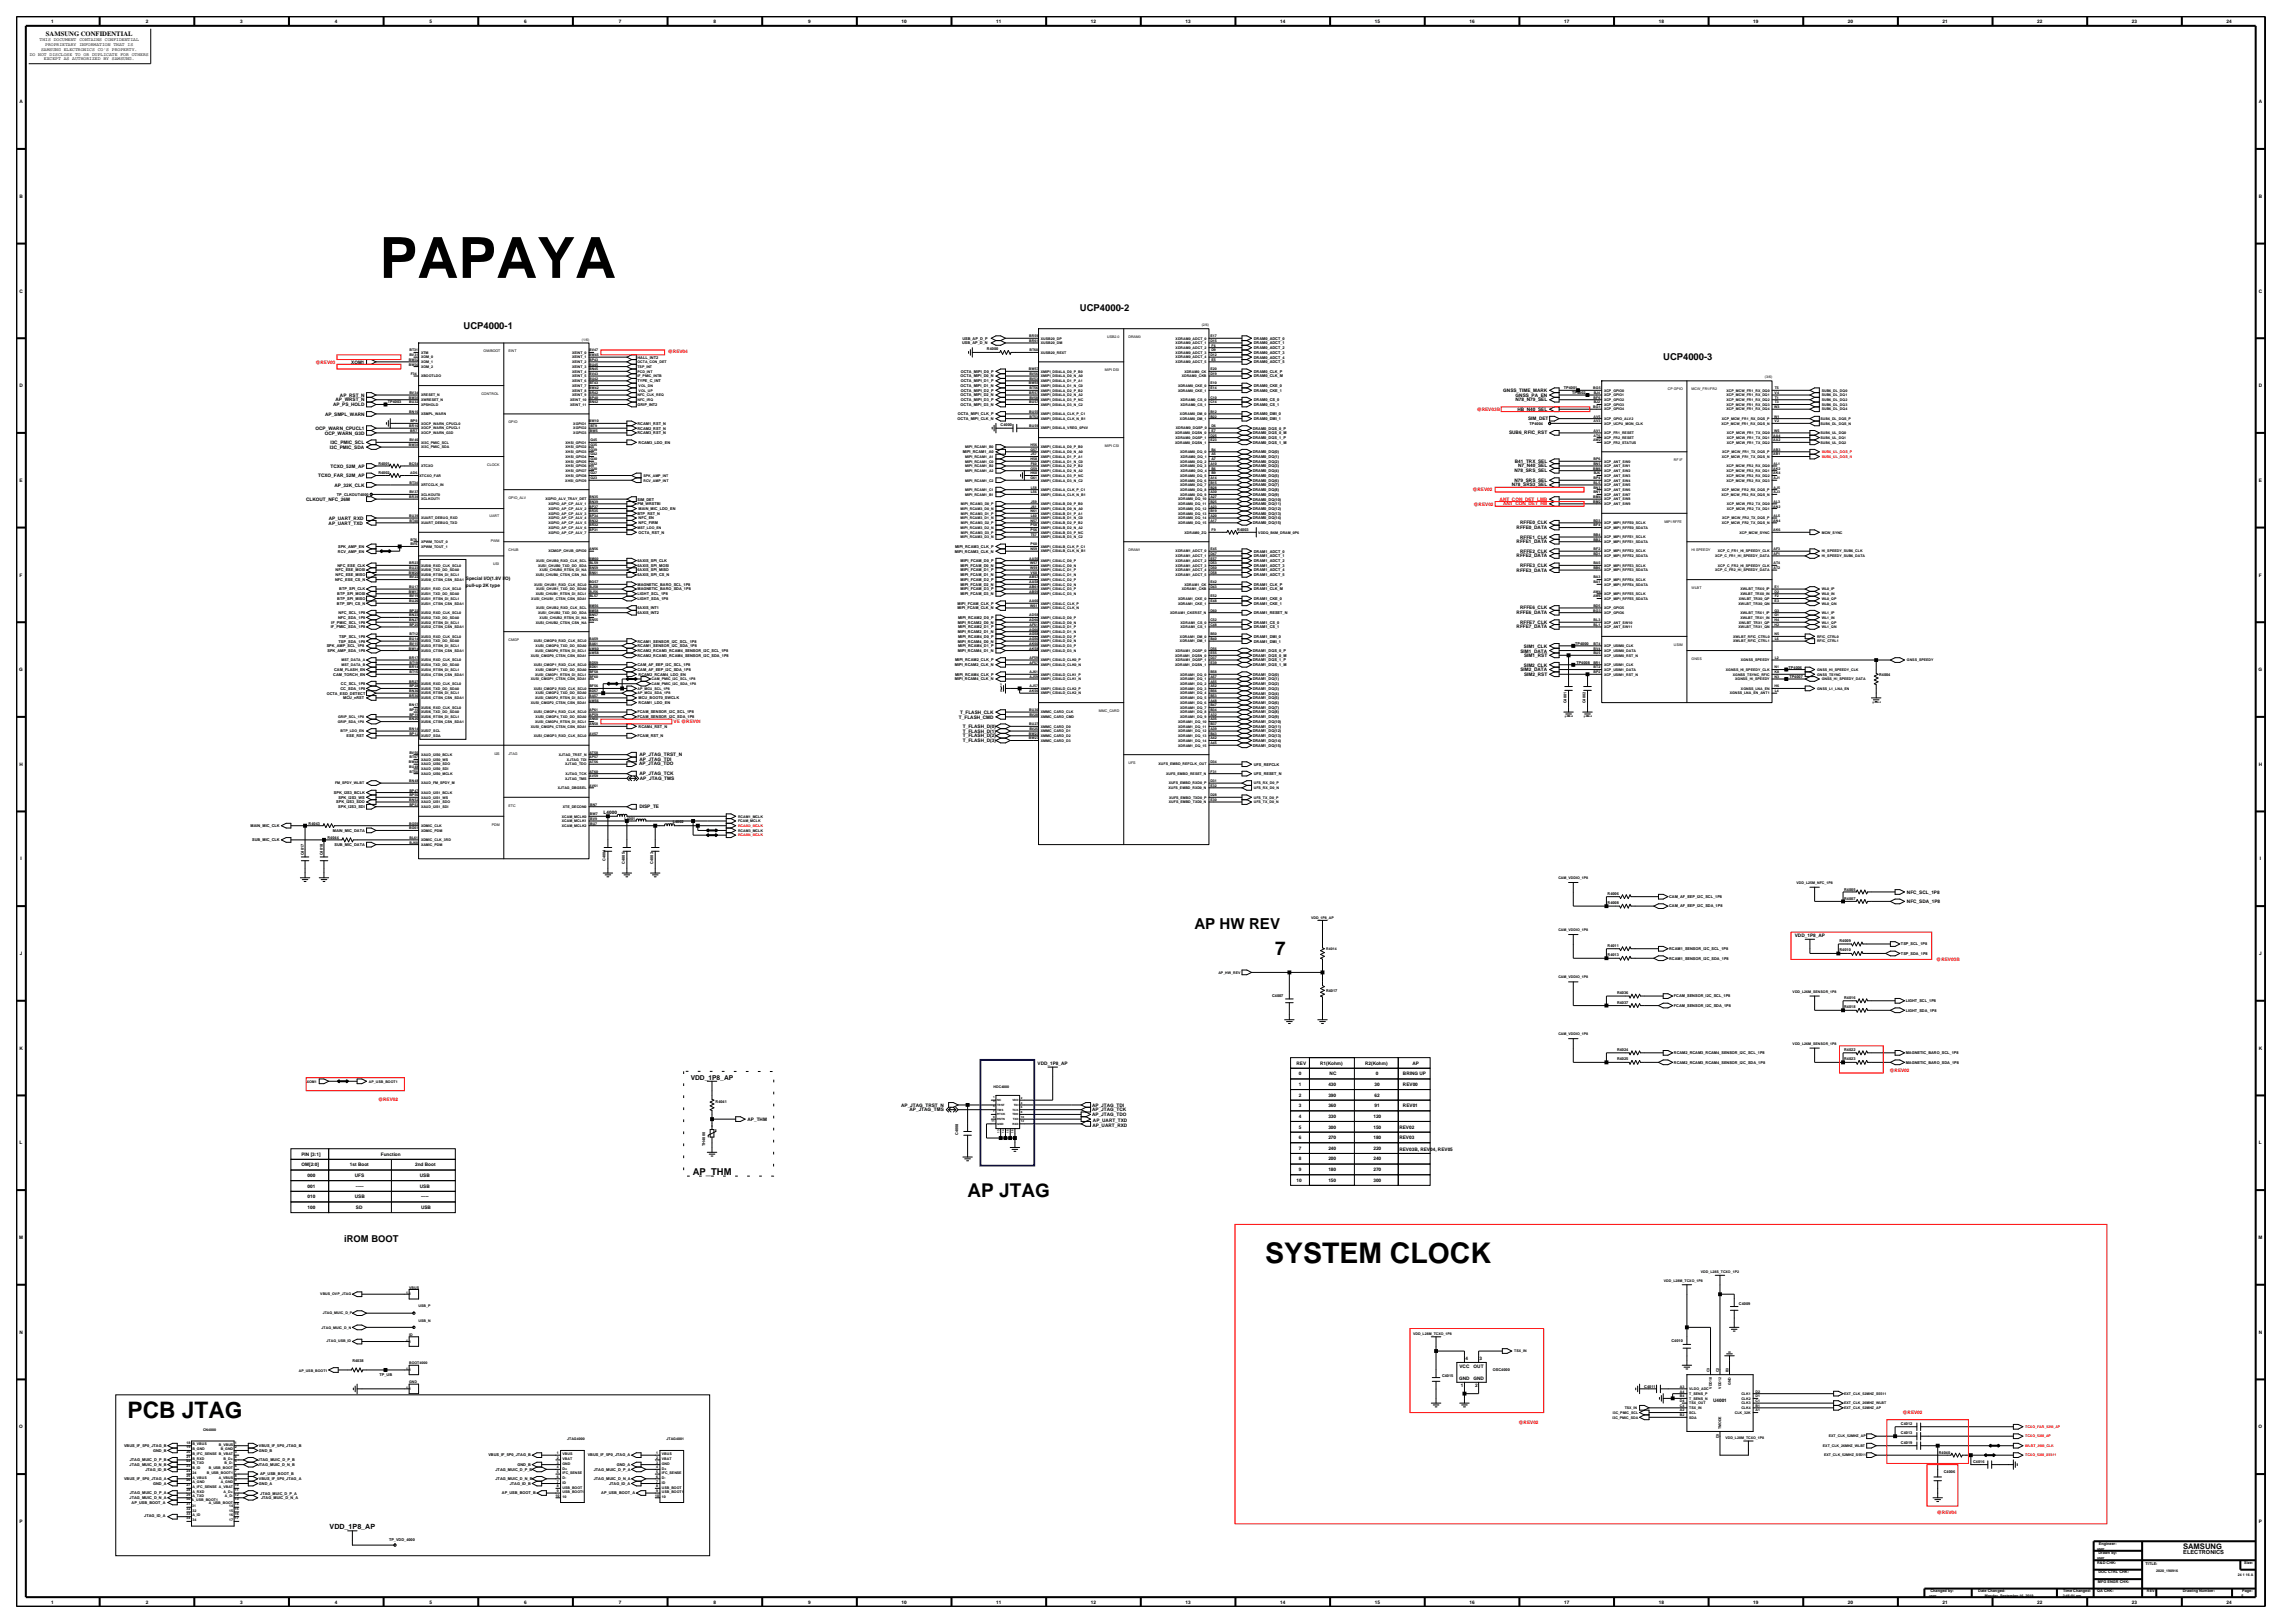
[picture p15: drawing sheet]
<svg xmlns="http://www.w3.org/2000/svg" width="420mm" height="297mm" viewBox="0 0 420 297" stroke-linecap="round" stroke-linejoin="round" font-family="sans-serif">
<defs><g id="words">
<text font-size="10.4" x="69.5" y="50.9">PAPAYA</text>
<text font-size="5.2" x="231.5" y="231.1">SYSTEM CLOCK</text>
<text font-size="4.2" x="23.4" y="259.6">PCB JTAG</text>
<g font-size="3.5">
<text x="233.4" y="174.7">7</text>
<text x="177.1" y="219.1">AP JTAG</text>
</g>
<text font-size="2.8" x="218.6" y="170.1">AP HW REV</text>
<g font-size="1.7">
<text x="197.6" y="56.9">UCP4000-2</text>
<text x="84.8" y="60.1">UCP4000-1</text>
<text x="304.4" y="65.8">UCP4000-3</text>
<text x="126.8" y="214.9">AP_THM</text>
<text x="63" y="227.3">iROM BOOT</text>
</g>
<text font-size="1.4" x="399.5" y="283.4">SAMSUNG</text>
<text font-size="1.3" x="60.3" y="279.7">VDD_1P8_AP</text>
<g font-size="1.2">
<text x="8.4" y="6.5">SAMSUNG CONFIDENTIAL</text>
<text x="126.4" y="197.6">VDD_1P8_AP</text>
</g>
<text font-size="1" x="399.5" y="284.4">ELECTRONICS</text>
<g font-size=".9">
<text x="9.3" y="4.2">1</text>
<text x="26.7" y="4.2">2</text>
<text x="44" y="4.2">3</text>
<text x="61.3" y="4.2">4</text>
<text x="78.6" y="4.2">5</text>
<text x="95.9" y="4.2">6</text>
<text x="113.3" y="4.2">7</text>
<text x="130.6" y="4.2">8</text>
<text x="147.9" y="4.2">9</text>
<text x="165" y="4.2">10</text>
<text x="182.3" y="4.2">11</text>
<text x="199.6" y="4.2">12</text>
<text x="217" y="4.2">13</text>
<text x="234.3" y="4.2">14</text>
<text x="251.6" y="4.2">15</text>
<text x="268.9" y="4.2">16</text>
<text x="286.2" y="4.2">17</text>
<text x="303.6" y="4.2">18</text>
<text x="320.9" y="4.2">19</text>
<text x="338.2" y="4.2">20</text>
<text x="355.5" y="4.2">21</text>
<text x="372.8" y="4.2">22</text>
<text x="390.2" y="4.2">23</text>
<text x="407.5" y="4.2">24</text>
<text x="5.4" y="10.2">DO NOT DISCLOSE TO OR DUPLICATE FOR OTHERS</text>
<text x="7.3" y="7.6">THIS DOCUMENT CONTAINS CONFIDENTIAL</text>
<text x="7.5" y="9.3">SAMSUNG ELECTRONICS CO'S PROPERTY.</text>
<text x="8" y="11">EXCEPT AS AUTHORIZED BY SAMSUNG.</text>
<text x="8.3" y="8.4">PROPRIETARY INFORMATION THAT IS</text>
<text x="3.6" y="18.9">A</text>
<text x="413.4" y="18.9">A</text>
<text x="3.6" y="36.2">B</text>
<text x="413.4" y="36.2">B</text>
<text x="3.6" y="53.5">C</text>
<text x="413.4" y="53.5">C</text>
<text x="3.6" y="70.9">D</text>
<text x="64.3" y="66.5">XOM1</text>
<text x="275.1" y="71.7">GNSS_TIME_MARK</text>
<text x="413.4" y="70.9">D</text>
<text x="59.5" y="76.1">AP_SMPL_WARN</text>
<text x="61" y="74.3">AP_PS_HOLD</text>
<text x="61.4" y="73.5">AP_WRST_N</text>
<text x="62.2" y="72.6">AP_RST_N</text>
<text x="277.4" y="73.4">N78_N79_SEL</text>
<text x="277.4" y="72.6">GNSS_PA_EN</text>
<text x="277.7" y="75.2">HB_N40_SEL</text>
<text x="279.6" y="76.9">SIM_DET</text>
<text x="57.7" y="78.7">OCP_WARN_CPUCL1</text>
<text x="59.4" y="79.5">OCP_WARN_G3D</text>
<text x="60.4" y="82.1">I3C_PMIC_SDA</text>
<text x="60.5" y="81.3">I3C_PMIC_SCL</text>
<text x="276.2" y="79.5">SUB6_RFIC_RST</text>
<text x="3.6" y="88.2">E</text>
<text x="58.2" y="87.3">TCXO_FAR_52M_AP</text>
<text x="60.5" y="85.6">TCXO_52M_AP</text>
<text x="61.2" y="89.1">AP_32K_CLK</text>
<text x="276.7" y="89">N78_SRS3_SEL</text>
<text x="277.2" y="88.2">N79_SRS_SEL</text>
<text x="277.2" y="86.4">N78_SRS_SEL</text>
<text x="277.2" y="84.7">B41_TRX_SEL</text>
<text x="277.8" y="85.5">N7_N40_SEL</text>
<text x="413.4" y="88.2">E</text>
<text x="56" y="91.6">CLKOUT_NFC_26M</text>
<text x="60.1" y="96">AP_UART_TXD</text>
<text x="60.1" y="95.1">AP_UART_RXD</text>
<text x="278.2" y="95.9">RFFE0_CLK</text>
<text x="277.6" y="102">RFFE2_DATA</text>
<text x="277.6" y="99.4">RFFE1_DATA</text>
<text x="277.6" y="96.8">RFFE0_DATA</text>
<text x="278.2" y="101.1">RFFE2_CLK</text>
<text x="278.2" y="98.5">RFFE1_CLK</text>
<text x="3.6" y="105.5">F</text>
<text x="85.3" y="106.1">Special I/O(1.8V I/O)</text>
<text x="85.3" y="107.4">pull-up 2K type</text>
<text x="277.6" y="104.6">RFFE3_DATA</text>
<text x="278.2" y="103.7">RFFE3_CLK</text>
<text x="413.4" y="105.5">F</text>
<text x="277.6" y="112.4">RFFE6_DATA</text>
<text x="278.2" y="111.5">RFFE6_CLK</text>
<text x="277.6" y="115">RFFE7_DATA</text>
<text x="278.2" y="114.1">RFFE7_CLK</text>
<text x="278.3" y="119.4">SIM1_DATA</text>
<text x="278.9" y="118.5">SIM1_CLK</text>
<text x="3.5" y="122.8">G</text>
<text x="278.3" y="122.9">SIM2_DATA</text>
<text x="278.9" y="122">SIM2_CLK</text>
<text x="278.9" y="123.7">SIM2_RST</text>
<text x="278.9" y="120.3">SIM1_RST</text>
<text x="413.3" y="122.8">G</text>
<text x="175.5" y="131.5">T_FLASH_CMD</text>
<text x="175.7" y="130.6">T_FLASH_CLK</text>
<text x="176.2" y="133.2">T_FLASH_D(0)</text>
<text x="176.2" y="134.1">T_FLASH_D(1)</text>
<text x="176.2" y="134.9">T_FLASH_D(2)</text>
<text x="176.2" y="135.8">T_FLASH_D(3)</text>
<text x="3.6" y="140.2">H</text>
<text x="117" y="140.1">AP_JTAG_TDO</text>
<text x="117" y="138.4">AP_JTAG_TRST_N</text>
<text x="117" y="139.3">AP_JTAG_TDI</text>
<text x="117" y="141.9">AP_JTAG_TCK</text>
<text x="117.1" y="142.7">AP_JTAG_TMS</text>
<text x="413.4" y="140.2">H</text>
<text x="110.5" y="149">L4000</text>
<text x="117" y="147.9">DISP_TE</text>
<text x="3.7" y="157.5">I</text>
<text x="413.5" y="157.5">I</text>
<text x="349" y="163.5">NFC_SCL_1P8</text>
<text x="349" y="165.3">NFC_SDA_1P8</text>
<text x="328.5" y="171.5">VDD_1P8_AP</text>
<text x="3.6" y="174.8">J</text>
<text x="413.4" y="174.8">J</text>
<text x="3.6" y="192.1">K</text>
<text x="189.9" y="194.9">VDD_1P8_AP</text>
<text x="237.3" y="194.8">REV</text>
<text x="237.7" y="196.8">0</text>
<text x="241.6" y="194.8">R1(Kohm)</text>
<text x="243.3" y="196.8">NC</text>
<text x="249.8" y="194.8">R2(Kohm)</text>
<text x="251.8" y="196.8">0</text>
<text x="256.8" y="196.8">BRING UP</text>
<text x="258.5" y="194.8">AP</text>
<text x="413.4" y="192.1">K</text>
<text x="164.9" y="202.5">AP_JTAG_TRST_N</text>
<text x="166.4" y="203.4">AP_JTAG_TMS</text>
<text x="199.9" y="202.5">AP_JTAG_TDI</text>
<text x="199.9" y="203.4">AP_JTAG_TCK</text>
<text x="237.7" y="200.7">2</text>
<text x="237.7" y="198.7">1</text>
<text x="237.7" y="202.6">3</text>
<text x="243.1" y="200.7">390</text>
<text x="243.1" y="202.6">360</text>
<text x="243.1" y="198.7">430</text>
<text x="251.5" y="202.6">91</text>
<text x="251.5" y="200.7">62</text>
<text x="251.5" y="198.7">30</text>
<text x="256.8" y="202.6">REV01</text>
<text x="256.8" y="198.7">REV00</text>
<text x="3.6" y="209.4">L</text>
<text x="136.8" y="205.1">AP_THM</text>
<text x="199.9" y="204.2">AP_JTAG_TDO</text>
<text x="199.9" y="206.2">AP_UART_RXD</text>
<text x="200" y="205.3">AP_UART_TXD</text>
<text x="237.7" y="204.6">4</text>
<text x="237.7" y="208.5">6</text>
<text x="237.7" y="206.5">5</text>
<text x="243.1" y="206.5">300</text>
<text x="243.1" y="208.5">270</text>
<text x="243.1" y="204.6">330</text>
<text x="251.3" y="206.5">150</text>
<text x="251.3" y="208.5">180</text>
<text x="251.3" y="204.6">120</text>
<text x="256.1" y="206.5">REV02</text>
<text x="256.1" y="208.5">REV03</text>
<text x="413.4" y="209.4">L</text>
<text x="55.2" y="213.4">OM[2:0]</text>
<text x="55.2" y="211.5">PIN [3:1]</text>
<text x="56.3" y="215.4">000</text>
<text x="64" y="213.4">1st Boot</text>
<text x="64.9" y="215.4">UFS</text>
<text x="69.7" y="211.5">Function</text>
<text x="76" y="213.4">2nd Boot</text>
<text x="76.8" y="215.4">USB</text>
<text x="237.7" y="212.4">8</text>
<text x="237.7" y="214.3">9</text>
<text x="237.7" y="210.4">7</text>
<text x="243.1" y="214.3">180</text>
<text x="243.1" y="210.4">240</text>
<text x="243.1" y="212.4">200</text>
<text x="251.3" y="212.4">240</text>
<text x="251.3" y="210.4">220</text>
<text x="251.3" y="214.3">270</text>
<text x="256.1" y="210.6">REV03B, REV04, REV05</text>
<text x="56.3" y="217.3">001</text>
<text x="56.3" y="221.2">100</text>
<text x="56.3" y="219.3">010</text>
<text x="64.9" y="219.3">USB</text>
<text x="65.1" y="217.3">-----</text>
<text x="65.1" y="221.2">SD</text>
<text x="76.8" y="217.3">USB</text>
<text x="77" y="219.3">-----</text>
<text x="77" y="221.2">USB</text>
<text x="237.3" y="216.3">10</text>
<text x="243.1" y="216.3">150</text>
<text x="251.3" y="216.3">300</text>
<text x="3.5" y="226.7">M</text>
<text x="413.3" y="226.7">M</text>
<text x="3.6" y="244.1">N</text>
<text x="413.4" y="244.1">N</text>
<text x="267.1" y="250.3">VCC</text>
<text x="268.2" y="248.9">4</text>
<text x="269.7" y="250.3">OUT</text>
<text x="270.8" y="248.9">3</text>
<text x="267" y="252.6">GND</text>
<text x="267.3" y="253.7">1</text>
<text x="269.6" y="252.6">GND</text>
<text x="270" y="253.7">2</text>
<text x="313.5" y="256.6">U4001</text>
<text x="3.5" y="261.4">O</text>
<text x="413.3" y="261.4">O</text>
<text x="3.6" y="278.7">P</text>
<text x="413.4" y="278.7">P</text>
<text x="9.3" y="293.4">1</text>
<text x="26.7" y="293.4">2</text>
<text x="44" y="293.4">3</text>
<text x="61.3" y="293.4">4</text>
<text x="78.6" y="293.4">5</text>
<text x="95.9" y="293.4">6</text>
<text x="113.3" y="293.4">7</text>
<text x="130.6" y="293.4">8</text>
<text x="147.9" y="293.4">9</text>
<text x="165" y="293.4">10</text>
<text x="182.3" y="293.4">11</text>
<text x="199.6" y="293.4">12</text>
<text x="217" y="293.4">13</text>
<text x="234.3" y="293.4">14</text>
<text x="251.6" y="293.4">15</text>
<text x="268.9" y="293.4">16</text>
<text x="286.2" y="293.4">17</text>
<text x="303.6" y="293.4">18</text>
<text x="320.9" y="293.4">19</text>
<text x="338.2" y="293.4">20</text>
<text x="355.5" y="293.4">21</text>
<text x="372.8" y="293.4">22</text>
<text x="390.2" y="293.4">23</text>
<text x="407.5" y="293.4">24</text>
</g>
<g font-size=".9" fill="#f00">
<text x="122.2" y="64.6">@REV04</text>
<text x="57.7" y="66.5">@REV03</text>
<text x="270.2" y="75.2">@REV03B</text>
<text x="269.5" y="89.9">@REV02</text>
<text x="269.7" y="92.5">@REV02</text>
<text x="274.4" y="91.6">ANT_CON_DET_LMB</text>
<text x="275.1" y="92.5">ANT_CON_DET_HB</text>
<text x="123.3" y="132.4">VE @REV01</text>
<text x="354.4" y="175.9">@REV03B</text>
<text x="345.8" y="196.2">@REV02</text>
<text x="69.2" y="201.4">@REV02</text>
<text x="277.9" y="260.5">@REV02</text>
<text x="348.2" y="258.8">@REV02</text>
<text x="354.5" y="277">@REV04</text>
</g>
<g font-size=".7">
<text x="219.9" y="59.7">(2/6)</text>
<text x="74.9" y="65.2">BV31</text>
<text x="74.9" y="64.3">BT31</text>
<text x="77" y="65.6">XOM_0</text>
<text x="77" y="64.7">XTM</text>
<text x="88.5" y="64.5">OM/BOOT</text>
<text x="93.1" y="64.5">EINT</text>
<text x="104.7" y="65.6">XEINT_1</text>
<text x="104.7" y="64.7">XEINT_0</text>
<text x="106.5" y="62.3">(1/6)</text>
<text x="107.7" y="65.2">BW45</text>
<text x="107.8" y="64.3">BV47</text>
<text x="116.7" y="65.6">HALL_INT2</text>
<text x="176.1" y="63">USB_AP_D_N</text>
<text x="176.1" y="62.1">USB_AP_D_P</text>
<text x="180.6" y="64.1">R4000</text>
<text x="188.4" y="61.7">BR59</text>
<text x="188.4" y="62.6">BR61</text>
<text x="188.4" y="64.3">BT60</text>
<text x="190.5" y="62.1">XUSB20_DP</text>
<text x="190.5" y="63">XUSB20_DM</text>
<text x="190.5" y="64.7">XUSB20_REXT</text>
<text x="202.6" y="61.9">USB2.0</text>
<text x="206.5" y="61.9">DRAM0</text>
<text x="215.1" y="63.9">XDRAM0_ADCT_2</text>
<text x="215.1" y="64.7">XDRAM0_ADCT_3</text>
<text x="215.1" y="62.1">XDRAM0_ADCT_0</text>
<text x="215.1" y="65.6">XDRAM0_ADCT_4</text>
<text x="215.1" y="63">XDRAM0_ADCT_1</text>
<text x="221.5" y="65.2">D12</text>
<text x="221.5" y="62.6">D15</text>
<text x="221.5" y="61.7">E17</text>
<text x="221.7" y="64.3">D9</text>
<text x="221.7" y="63.4">F6</text>
<text x="229.5" y="64.7">DRAM0_ADCT_3</text>
<text x="229.5" y="63">DRAM0_ADCT_1</text>
<text x="229.5" y="63.9">DRAM0_ADCT_2</text>
<text x="229.5" y="65.6">DRAM0_ADCT_4</text>
<text x="229.5" y="62.1">DRAM0_ADCT_0</text>
<text x="74.8" y="66">BW32</text>
<text x="74.8" y="66.9">BW30</text>
<text x="75.2" y="68.6">F34</text>
<text x="77" y="69">XBOOTLDO</text>
<text x="77" y="67.3">XOM_2</text>
<text x="77" y="66.5">XOM_1</text>
<text x="104.7" y="71.7">XEINT_8</text>
<text x="104.7" y="69">XEINT_5</text>
<text x="104.7" y="69.9">XEINT_6</text>
<text x="104.7" y="67.3">XEINT_3</text>
<text x="104.7" y="70.8">XEINT_7</text>
<text x="104.7" y="66.5">XEINT_2</text>
<text x="104.7" y="68.2">XEINT_4</text>
<text x="107.7" y="71.2">BW42</text>
<text x="107.8" y="69.5">BU42</text>
<text x="107.8" y="66.9">BU45</text>
<text x="107.8" y="67.8">BN45</text>
<text x="107.8" y="68.6">BV43</text>
<text x="107.8" y="66">BP43</text>
<text x="107.9" y="70.3">BT43</text>
<text x="116.7" y="69.9">TYPE_C_INT</text>
<text x="116.7" y="68.2">PCD_INT</text>
<text x="116.7" y="67.3">TSP_INT</text>
<text x="116.7" y="69">IF_PMIC_INTB</text>
<text x="116.7" y="66.5">OCTA_CON_DET</text>
<text x="116.9" y="70.8">VOL_DN</text>
<text x="116.9" y="71.7">VOL_UP</text>
<text x="175.8" y="69.1">OCTA_MIPI_D0_N</text>
<text x="175.8" y="70.8">OCTA_MIPI_D1_N</text>
<text x="175.8" y="68.2">OCTA_MIPI_D0_P</text>
<text x="175.8" y="69.9">OCTA_MIPI_D1_P</text>
<text x="175.8" y="71.7">OCTA_MIPI_D2_P</text>
<text x="188.3" y="70.3">BW55</text>
<text x="188.3" y="67.8">BW57</text>
<text x="188.4" y="69.5">BV53</text>
<text x="188.4" y="68.6">BV56</text>
<text x="188.4" y="71.2">BT56</text>
<text x="190.5" y="70.8">XMIPI_DSI4LA_D1_N_C0</text>
<text x="190.5" y="68.2">XMIPI_DSI4LA_D0_P_B0</text>
<text x="190.5" y="69.9">XMIPI_DSI4LA_D1_P_A1</text>
<text x="190.5" y="69">XMIPI_DSI4LA_D0_N_A0</text>
<text x="190.5" y="71.7">XMIPI_DSI4LA_D2_P_B2</text>
<text x="202.2" y="67.9">MIPI DSI</text>
<text x="215.1" y="66.5">XDRAM0_ADCT_5</text>
<text x="215.6" y="70.8">XDRAM0_CKE_0</text>
<text x="215.6" y="71.7">XDRAM0_CKE_1</text>
<text x="216.3" y="69">XDRAM0_CKB</text>
<text x="216.7" y="68.2">XDRAM0_CK</text>
<text x="221.5" y="68.6">D19</text>
<text x="221.5" y="70.3">E10</text>
<text x="221.5" y="71.2">E14</text>
<text x="221.5" y="67.8">E20</text>
<text x="221.7" y="66">E5</text>
<text x="229.5" y="69.1">DRAM0_CLK_M</text>
<text x="229.5" y="70.8">DRAM0_CKE_0</text>
<text x="229.5" y="71.7">DRAM0_CKE_1</text>
<text x="229.5" y="66.5">DRAM0_ADCT_5</text>
<text x="229.5" y="68.2">DRAM0_CLK_P</text>
<text x="286.2" y="71.2">TP4001</text>
<text x="291.6" y="71.2">BG5</text>
<text x="293.5" y="71.7">XCP_GPIO0</text>
<text x="305.2" y="71.4">CP GPIO</text>
<text x="309.6" y="71.4">MCW_FR1/FR2</text>
<text x="316" y="71.7">XCP_MCW_FR1_RX_DQ0</text>
<text x="323" y="69.3">(3/6)</text>
<text x="324.8" y="71.2">T5</text>
<text x="333.4" y="71.7">SUB6_DL_DQ0</text>
<text x="71" y="73.8">TP4003</text>
<text x="74.8" y="72.9">BW35</text>
<text x="74.9" y="73.8">BU32</text>
<text x="74.9" y="75.6">BN10</text>
<text x="74.9" y="72.1">BV34</text>
<text x="75.1" y="77.3">BP9</text>
<text x="77" y="73.4">XWRESET_N</text>
<text x="77" y="72.5">XRESET_N</text>
<text x="77" y="74.2">XPSHOLD</text>
<text x="77" y="77.7">XOCP_WARN_CPUCL0</text>
<text x="77" y="76">XSMPL_WARN</text>
<text x="88.1" y="72.3">CONTROL</text>
<text x="93.1" y="77.5">GPIO</text>
<text x="104.3" y="73.4">XEINT_10</text>
<text x="104.3" y="74.2">XEINT_11</text>
<text x="104.7" y="72.5">XEINT_9</text>
<text x="104.9" y="77.7">XGPIO1</text>
<text x="107.7" y="77.3">BW10</text>
<text x="107.8" y="72.1">BR42</text>
<text x="107.8" y="73.8">BN42</text>
<text x="107.8" y="72.9">BP40</text>
<text x="116.7" y="72.5">NFC_CLK_REQ</text>
<text x="116.7" y="73.4">NFC_IRQ</text>
<text x="116.7" y="77.7">RCAM1_RST_N</text>
<text x="116.7" y="74.3">GRIP_INT2</text>
<text x="175.3" y="76.9">OCTA_MIPI_CLK_N</text>
<text x="175.3" y="76">OCTA_MIPI_CLK_P</text>
<text x="175.8" y="72.5">OCTA_MIPI_D2_N</text>
<text x="175.8" y="74.3">OCTA_MIPI_D3_N</text>
<text x="175.8" y="73.4">OCTA_MIPI_D3_P</text>
<text x="183.1" y="78">C4000</text>
<text x="188.4" y="75.6">BU55</text>
<text x="188.4" y="73.8">BU57</text>
<text x="188.4" y="72.1">BR57</text>
<text x="188.4" y="72.9">BV58</text>
<text x="188.4" y="76.4">BT53</text>
<text x="190.5" y="76">XMIPI_DSI4LA_CLK_P_C1</text>
<text x="190.5" y="74.2">XMIPI_DSI4LA_D3_N_C2</text>
<text x="190.5" y="73.4">XMIPI_DSI4LA_D3_P_NC</text>
<text x="190.5" y="72.5">XMIPI_DSI4LA_D2_N_A2</text>
<text x="190.5" y="76.8">XMIPI_DSI4LA_CLK_N_B1</text>
<text x="215.9" y="76.8">XDRAM0_DM_1</text>
<text x="215.9" y="76">XDRAM0_DM_0</text>
<text x="216.1" y="73.4">XDRAM0_CS_0</text>
<text x="216.1" y="74.2">XDRAM0_CS_1</text>
<text x="221.5" y="72.9">C10</text>
<text x="221.5" y="73.8">C14</text>
<text x="221.5" y="76.4">B22</text>
<text x="221.5" y="75.6">B12</text>
<text x="229.5" y="74.3">DRAM0_CS_1</text>
<text x="229.5" y="73.4">DRAM0_CS_0</text>
<text x="229.5" y="76.9">DRAM0_DMI_1</text>
<text x="229.5" y="76">DRAM0_DMI_0</text>
<text x="279.9" y="77.7">TP4004</text>
<text x="287.7" y="72.1">TP4002</text>
<text x="291.6" y="74.7">BG1</text>
<text x="291.6" y="77.3">AV3</text>
<text x="291.6" y="76.4">AV5</text>
<text x="291.6" y="72.9">BF6</text>
<text x="291.7" y="73.8">BJ2</text>
<text x="291.7" y="72.1">BJ4</text>
<text x="293.5" y="73.4">XCP_GPIO2</text>
<text x="293.5" y="75.1">XCP_GPIO4</text>
<text x="293.5" y="74.2">XCP_GPIO3</text>
<text x="293.5" y="72.5">XCP_GPIO1</text>
<text x="293.5" y="77.7">XCP_UCPU_MON_CLK</text>
<text x="293.5" y="76.8">XCP_GPIO_ALV2</text>
<text x="315.1" y="77.7">XCP_MCW_FR1_RX_DQS_N</text>
<text x="315.1" y="76.8">XCP_MCW_FR1_RX_DQS_P</text>
<text x="316" y="73.4">XCP_MCW_FR1_RX_DQ2</text>
<text x="316" y="74.2">XCP_MCW_FR1_RX_DQ3</text>
<text x="316" y="72.5">XCP_MCW_FR1_RX_DQ1</text>
<text x="316" y="75.1">XCP_MCW_FR1_RX_DQ4</text>
<text x="324.7" y="76.4">W1</text>
<text x="324.7" y="74.7">W3</text>
<text x="324.8" y="77.3">V2</text>
<text x="324.8" y="72.1">V4</text>
<text x="324.8" y="72.9">T1</text>
<text x="324.8" y="73.8">T3</text>
<text x="333.2" y="77.7">SUB6_DL_DQS_N</text>
<text x="333.2" y="76.8">SUB6_DL_DQS_P</text>
<text x="333.4" y="72.5">SUB6_DL_DQ1</text>
<text x="333.4" y="74.2">SUB6_DL_DQ3</text>
<text x="333.4" y="73.4">SUB6_DL_DQ2</text>
<text x="333.4" y="75.1">SUB6_DL_DQ4</text>
<text x="74.8" y="81.6">BW39</text>
<text x="74.9" y="78.1">BR10</text>
<text x="74.9" y="80.7">BV40</text>
<text x="75.1" y="79">BR7</text>
<text x="77" y="82">XI3C_PMIC_SDA</text>
<text x="77" y="81.2">XI3C_PMIC_SCL</text>
<text x="77" y="79.5">XOCP_WARN_G3D</text>
<text x="77" y="78.6">XOCP_WARN_CPUCL1</text>
<text x="103.5" y="81.2">XHSI_GPIO1</text>
<text x="103.5" y="82">XHSI_GPIO2</text>
<text x="103.5" y="82.9">XHSI_GPIO3</text>
<text x="103.5" y="83.8">XHSI_GPIO4</text>
<text x="104.9" y="79.5">XGPIO3</text>
<text x="104.9" y="78.6">XGPIO2</text>
<text x="107.9" y="79">BW5</text>
<text x="108" y="83.3">G42</text>
<text x="108" y="80.7">G45</text>
<text x="108" y="81.6">G35</text>
<text x="108" y="82.5">G39</text>
<text x="108" y="78.1">BT9</text>
<text x="116.7" y="79.5">RCAM3_RST_N</text>
<text x="116.7" y="78.6">RCAM2_RST_N</text>
<text x="116.9" y="81.2">RCAM3_LDO_EN</text>
<text x="176.2" y="82.9">MIPI_RCAM1_A0</text>
<text x="176.6" y="82">MIPI_RCAM1_B0</text>
<text x="176.6" y="83.8">MIPI_RCAM1_A1</text>
<text x="188.4" y="78.1">BU59</text>
<text x="188.6" y="82.5">G57</text>
<text x="188.6" y="81.6">H56</text>
<text x="188.7" y="83.3">J57</text>
<text x="190.5" y="82">XMIPI_CSI4LA_D0_P_B0</text>
<text x="190.5" y="83.8">XMIPI_CSI4LA_D1_P_A1</text>
<text x="190.5" y="82.9">XMIPI_CSI4LA_D0_N_A0</text>
<text x="190.5" y="78.6">XMIPI_DSI4LA_VREG_0P4V</text>
<text x="202.2" y="81.8">MIPI CSI</text>
<text x="215.1" y="79.5">XDRAM0_DQSN_0</text>
<text x="215.1" y="81.2">XDRAM0_DQSN_1</text>
<text x="215.1" y="80.3">XDRAM0_DQSP_1</text>
<text x="215.2" y="78.6">XDRAM0_DQSP_0</text>
<text x="216" y="82.9">XDRAM0_DQ_0</text>
<text x="216" y="83.8">XDRAM0_DQ_1</text>
<text x="221.5" y="79.9">D25</text>
<text x="221.5" y="80.7">E23</text>
<text x="221.7" y="78.1">D6</text>
<text x="221.7" y="82.5">B4</text>
<text x="221.7" y="83.3">A5</text>
<text x="221.7" y="79">E7</text>
<text x="229.3" y="83.8">DRAM0_DQ(1)</text>
<text x="229.3" y="79.5">DRAM0_DQS_0_M</text>
<text x="229.3" y="81.2">DRAM0_DQS_1_M</text>
<text x="229.3" y="78.6">DRAM0_DQS_0_P</text>
<text x="229.3" y="80.3">DRAM0_DQS_1_P</text>
<text x="229.3" y="82.9">DRAM0_DQ(0)</text>
<text x="291.5" y="80.7">AW2</text>
<text x="291.6" y="79">AV1</text>
<text x="291.6" y="79.9">AT6</text>
<text x="293.5" y="79.5">XCP_FR1_RESET</text>
<text x="293.5" y="81.2">XCP_FR2_STATUS</text>
<text x="293.5" y="80.3">XCP_FR2_RESET</text>
<text x="315.1" y="83.8">XCP_MCW_FR1_TX_DQS_N</text>
<text x="315.2" y="82.9">XCP_MCW_FR1_TX_DQS_P</text>
<text x="316" y="79.5">XCP_MCW_FR1_TX_DQ0</text>
<text x="316" y="81.2">XCP_MCW_FR1_TX_DQ2</text>
<text x="316" y="80.3">XCP_MCW_FR1_TX_DQ1</text>
<text x="324.5" y="80.7">AA2</text>
<text x="324.5" y="79.9">AA4</text>
<text x="324.5" y="83.3">AB1</text>
<text x="324.5" y="82.5">AB3</text>
<text x="324.7" y="79">W5</text>
<text x="333.2" y="79.5">SUB6_UL_DQ0</text>
<text x="333.2" y="81.2">SUB6_UL_DQ2</text>
<text x="333.2" y="80.3">SUB6_UL_DQ1</text>
<text x="69.3" y="85.1">R4001</text>
<text x="69.3" y="86.8">R4002</text>
<text x="74.9" y="85.1">BC54</text>
<text x="74.9" y="88.5">BT34</text>
<text x="75.1" y="86.8">AD6</text>
<text x="76.8" y="87.2">XTCXO_FAR</text>
<text x="77" y="89">XRTCCLK_IN</text>
<text x="77" y="85.5">XTCXO</text>
<text x="89.2" y="85.3">CLOCK</text>
<text x="103.5" y="88.1">XHSI_GPIO9</text>
<text x="103.5" y="86.4">XHSI_GPIO7</text>
<text x="103.5" y="87.2">XHSI_GPIO8</text>
<text x="103.5" y="84.6">XHSI_GPIO5</text>
<text x="103.5" y="85.5">XHSI_GPIO6</text>
<text x="108" y="85.9">G20</text>
<text x="108" y="87.7">G23</text>
<text x="108" y="86.8">G27</text>
<text x="108" y="84.2">G30</text>
<text x="108" y="85.1">G32</text>
<text x="117.8" y="87.2">SPK_AMP_INT</text>
<text x="117.8" y="88.1">RCV_AMP_INT</text>
<text x="176.6" y="85.5">MIPI_RCAM1_B2</text>
<text x="176.6" y="84.6">MIPI_RCAM1_C0</text>
<text x="176.6" y="89.8">MIPI_RCAM1_C1</text>
<text x="176.6" y="88.1">MIPI_RCAM1_C2</text>
<text x="176.6" y="86.4">MIPI_RCAM1_A2</text>
<text x="188.6" y="87.7">G61</text>
<text x="188.6" y="85.9">G59</text>
<text x="188.6" y="84.2">H58</text>
<text x="188.6" y="86.8">H60</text>
<text x="188.6" y="89.4">L58</text>
<text x="188.6" y="85.1">F60</text>
<text x="190.5" y="84.6">XMIPI_CSI4LA_D1_N_C0</text>
<text x="190.5" y="87.2">XMIPI_CSI4LA_D3_P_NC</text>
<text x="190.5" y="89.8">XMIPI_CSI4LA_CLK_P_C1</text>
<text x="190.5" y="85.5">XMIPI_CSI4LA_D2_P_B2</text>
<text x="190.5" y="86.4">XMIPI_CSI4LA_D2_N_A2</text>
<text x="190.5" y="88.1">XMIPI_CSI4LA_D3_N_C2</text>
<text x="216" y="87.2">XDRAM0_DQ_5</text>
<text x="216" y="89.8">XDRAM0_DQ_8</text>
<text x="216" y="89">XDRAM0_DQ_7</text>
<text x="216" y="84.6">XDRAM0_DQ_2</text>
<text x="216" y="85.5">XDRAM0_DQ_3</text>
<text x="216" y="88.1">XDRAM0_DQ_6</text>
<text x="216" y="86.4">XDRAM0_DQ_4</text>
<text x="221.5" y="88.5">B15</text>
<text x="221.5" y="89.4">B28</text>
<text x="221.5" y="85.1">A10</text>
<text x="221.5" y="87.7">A14</text>
<text x="221.7" y="86.8">B9</text>
<text x="221.7" y="85.9">B6</text>
<text x="221.7" y="84.2">A7</text>
<text x="229.3" y="89">DRAM0_DQ(7)</text>
<text x="229.3" y="88.1">DRAM0_DQ(6)</text>
<text x="229.3" y="89.9">DRAM0_DQ(8)</text>
<text x="229.3" y="84.7">DRAM0_DQ(2)</text>
<text x="229.3" y="85.5">DRAM0_DQ(3)</text>
<text x="229.3" y="86.4">DRAM0_DQ(4)</text>
<text x="229.3" y="87.3">DRAM0_DQ(5)</text>
<text x="291.6" y="85.9">BM6</text>
<text x="291.6" y="89.4">BN3</text>
<text x="291.6" y="85.1">BN5</text>
<text x="291.6" y="87.7">BP4</text>
<text x="291.6" y="84.2">BP6</text>
<text x="291.6" y="88.5">BL5</text>
<text x="291.7" y="86.8">BJ6</text>
<text x="293.5" y="85.5">XCP_ANT_SW1</text>
<text x="293.5" y="88.1">XCP_ANT_SW4</text>
<text x="293.5" y="84.6">XCP_ANT_SW0</text>
<text x="293.5" y="89">XCP_ANT_SW5</text>
<text x="293.5" y="86.4">XCP_ANT_SW2</text>
<text x="293.5" y="89.8">XCP_ANT_SW6</text>
<text x="293.5" y="87.2">XCP_ANT_SW3</text>
<text x="306.3" y="84.4">RF IF</text>
<text x="315.1" y="89.8">XCP_MCW_FR2_RX_DQS_P</text>
<text x="316" y="85.5">XCP_MCW_FR2_RX_DQ0</text>
<text x="316" y="88.1">XCP_MCW_FR2_RX_DQ3</text>
<text x="316" y="86.4">XCP_MCW_FR2_RX_DQ1</text>
<text x="316" y="87.2">XCP_MCW_FR2_RX_DQ2</text>
<text x="324.5" y="85.9">AK2</text>
<text x="324.5" y="86.8">AK4</text>
<text x="324.6" y="85.1">AL1</text>
<text x="324.6" y="87.7">AJ1</text>
<text x="324.6" y="89.4">AJ5</text>
<text x="61.7" y="90.7">TP_CLKOUT4000</text>
<text x="74.9" y="94.6">BU39</text>
<text x="74.9" y="91.1">BR39</text>
<text x="74.9" y="90.3">BV37</text>
<text x="74.9" y="95.5">BT40</text>
<text x="77" y="90.7">XCLKOUT0</text>
<text x="77" y="95">XUART_DEBUG_RXD</text>
<text x="77" y="95.9">XUART_DEBUG_TXD</text>
<text x="77" y="91.6">XCLKOUT1</text>
<text x="89.6" y="94.6">UART</text>
<text x="93.1" y="91.3">GPIO_ALV</text>
<text x="99.8" y="91.6">XGPIO_ALV_TRAY_DET</text>
<text x="100.4" y="94.2">XGPIO_AP_CP_ALV_3</text>
<text x="100.4" y="95">XGPIO_AP_CP_ALV_4</text>
<text x="100.4" y="93.3">XGPIO_AP_CP_ALV_2</text>
<text x="100.4" y="95.9">XGPIO_AP_CP_ALV_5</text>
<text x="100.4" y="92.4">XGPIO_AP_CP_ALV_1</text>
<text x="107.8" y="93.7">BR35</text>
<text x="107.8" y="95.5">BN32</text>
<text x="107.8" y="91.1">BN35</text>
<text x="107.8" y="92">BN39</text>
<text x="107.8" y="92.9">BP37</text>
<text x="107.8" y="94.6">BP34</text>
<text x="116.7" y="94.2">BTP_RST_N</text>
<text x="116.7" y="91.6">SIM_DET</text>
<text x="116.7" y="92.5">PM_WRSTBI</text>
<text x="116.9" y="93.3">MAIN_MIC_LDO_EN</text>
<text x="116.9" y="95">NFC_EN</text>
<text x="116.9" y="95.9">NFC_FIRM</text>
<text x="175.8" y="95">MIPI_RCAM3_D1_N</text>
<text x="175.8" y="93.3">MIPI_RCAM3_D0_N</text>
<text x="175.8" y="94.2">MIPI_RCAM3_D1_P</text>
<text x="175.8" y="92.4">MIPI_RCAM3_D0_P</text>
<text x="175.8" y="95.9">MIPI_RCAM3_D2_P</text>
<text x="176.6" y="90.7">MIPI_RCAM1_B1</text>
<text x="188.6" y="95.5">N57</text>
<text x="188.6" y="93.7">N61</text>
<text x="188.6" y="94.6">L60</text>
<text x="188.6" y="90.3">L56</text>
<text x="188.7" y="92">J59</text>
<text x="188.7" y="92.9">J61</text>
<text x="190.5" y="95">XMIPI_CSI4LB_D1_N_C0</text>
<text x="190.5" y="95.9">XMIPI_CSI4LB_D2_P_B2</text>
<text x="190.5" y="94.2">XMIPI_CSI4LB_D1_P_A1</text>
<text x="190.5" y="92.4">XMIPI_CSI4LB_D0_P_B0</text>
<text x="190.5" y="93.3">XMIPI_CSI4LB_D0_N_A0</text>
<text x="190.5" y="90.7">XMIPI_CSI4LA_CLK_N_B1</text>
<text x="215.6" y="94.2">XDRAM0_DQ_13</text>
<text x="215.6" y="92.4">XDRAM0_DQ_11</text>
<text x="215.6" y="95.9">XDRAM0_DQ_15</text>
<text x="215.6" y="95">XDRAM0_DQ_14</text>
<text x="215.6" y="93.3">XDRAM0_DQ_12</text>
<text x="215.6" y="91.6">XDRAM0_DQ_10</text>
<text x="216" y="90.7">XDRAM0_DQ_9</text>
<text x="221.5" y="93.7">B19</text>
<text x="221.5" y="92">B25</text>
<text x="221.5" y="95.5">A17</text>
<text x="221.5" y="94.6">A20</text>
<text x="221.5" y="92.9">A23</text>
<text x="221.5" y="91.1">A27</text>
<text x="221.5" y="90.3">A30</text>
<text x="229.3" y="91.6">DRAM0_DQ(10)</text>
<text x="229.3" y="95">DRAM0_DQ(14)</text>
<text x="229.3" y="90.7">DRAM0_DQ(9)</text>
<text x="229.3" y="93.3">DRAM0_DQ(12)</text>
<text x="229.3" y="94.2">DRAM0_DQ(13)</text>
<text x="229.3" y="92.5">DRAM0_DQ(11)</text>
<text x="229.3" y="95.9">DRAM0_DQ(15)</text>
<text x="291.6" y="92">BM2</text>
<text x="291.6" y="91.1">BM4</text>
<text x="291.6" y="90.3">BN1</text>
<text x="291.6" y="95.5">BD3</text>
<text x="293.5" y="92.4">XCP_ANT_SW9</text>
<text x="293.5" y="91.6">XCP_ANT_SW8</text>
<text x="293.5" y="90.7">XCP_ANT_SW7</text>
<text x="293.5" y="95.9">XCP_MIPI_RFFE0_SCLK</text>
<text x="304.6" y="95.7">MIPI RFFE</text>
<text x="315.1" y="90.7">XCP_MCW_FR2_RX_DQS_N</text>
<text x="315.1" y="95.9">XCP_MCW_FR2_TX_DQS_N</text>
<text x="315.2" y="95">XCP_MCW_FR2_TX_DQS_P</text>
<text x="316" y="92.4">XCP_MCW_FR2_TX_DQ0</text>
<text x="316" y="93.3">XCP_MCW_FR2_TX_DQ1</text>
<text x="324.5" y="92.9">AN2</text>
<text x="324.5" y="95.5">AN4</text>
<text x="324.6" y="92">AL3</text>
<text x="324.6" y="94.6">AL5</text>
<text x="324.6" y="90.3">AJ3</text>
<text x="61.8" y="101.1">RCV_AMP_EN</text>
<text x="61.9" y="100.2">SPK_AMP_EN</text>
<text x="75.1" y="99.8">BV6</text>
<text x="75.1" y="98.9">BT6</text>
<text x="77" y="100.2">XPWM_TOUT_1</text>
<text x="77" y="99.4">XPWM_TOUT_0</text>
<text x="89.8" y="99.1">PWM</text>
<text x="93.1" y="100.9">CHUB</text>
<text x="100.4" y="96.8">XGPIO_AP_CP_ALV_6</text>
<text x="100.4" y="97.6">XGPIO_AP_CP_ALV_7</text>
<text x="100.4" y="101.1">XCMGP_CHUB_GPIO0</text>
<text x="107.8" y="96.3">BR32</text>
<text x="107.8" y="100.7">AN56</text>
<text x="107.8" y="97.2">BP31</text>
<text x="116.7" y="96.8">MST_LDO_EN</text>
<text x="116.9" y="97.7">OCTA_RST_N</text>
<text x="174.7" y="101.1">MIPI_RCAM3_CLK_N</text>
<text x="174.8" y="100.2">MIPI_RCAM3_CLK_P</text>
<text x="175.8" y="98.5">MIPI_RCAM3_D3_N</text>
<text x="175.8" y="96.8">MIPI_RCAM3_D2_N</text>
<text x="175.8" y="97.6">MIPI_RCAM3_D3_P</text>
<text x="188.6" y="100.7">N59</text>
<text x="188.6" y="97.2">P56</text>
<text x="188.6" y="96.3">P58</text>
<text x="188.6" y="99.8">P60</text>
<text x="188.6" y="98.1">T57</text>
<text x="190.5" y="101.1">XMIPI_CSI4LB_CLK_N_B1</text>
<text x="190.5" y="97.6">XMIPI_CSI4LB_D3_P_NC</text>
<text x="190.5" y="96.8">XMIPI_CSI4LB_D2_N_A2</text>
<text x="190.5" y="100.2">XMIPI_CSI4LB_CLK_P_C1</text>
<text x="190.5" y="98.5">XMIPI_CSI4LB_D3_N_C2</text>
<text x="206.5" y="100.9">DRAM1</text>
<text x="215.1" y="101.1">XDRAM1_ADCT_0</text>
<text x="215.1" y="102">XDRAM1_ADCT_1</text>
<text x="216.8" y="97.6">XDRAM0_ZQ</text>
<text x="221.5" y="101.5">D47</text>
<text x="221.5" y="100.7">E45</text>
<text x="221.7" y="97.2">F9</text>
<text x="226.4" y="97.2">R4003</text>
<text x="229.5" y="102">DRAM1_ADCT_1</text>
<text x="229.5" y="101.1">DRAM1_ADCT_0</text>
<text x="230.3" y="97.6">VDDQ_B6M_DRAM_0P6</text>
<text x="291.6" y="98.9">BB2</text>
<text x="291.6" y="98.1">BB4</text>
<text x="291.6" y="101.5">BD1</text>
<text x="291.6" y="100.7">BF2</text>
<text x="291.6" y="96.3">BF4</text>
<text x="293.5" y="96.8">XCP_MIPI_RFFE0_SDATA</text>
<text x="293.5" y="99.4">XCP_MIPI_RFFE1_SDATA</text>
<text x="293.5" y="98.5">XCP_MIPI_RFFE1_SCLK</text>
<text x="293.5" y="102">XCP_MIPI_RFFE2_SDATA</text>
<text x="293.5" y="101.1">XCP_MIPI_RFFE2_SCLK</text>
<text x="309.6" y="100.9">HI SPEEDY</text>
<text x="313.9" y="102">XCP_C_FR1_HI_SPEEDY_DATA</text>
<text x="314.4" y="101.1">XCP_C_FR1_HI_SPEEDY_CLK</text>
<text x="318.4" y="97.6">XCP_MCW_SYNC</text>
<text x="324.5" y="97.2">AK6</text>
<text x="324.6" y="100.7">AF3</text>
<text x="324.6" y="101.5">AF1</text>
<text x="333.4" y="97.6">MCW_SYNC</text>
<text x="333.4" y="101.1">HI_SPEEDY_SUB6_CLK</text>
<text x="333.4" y="102">HI_SPEEDY_SUB6_DATA</text>
<text x="61.3" y="106.3">NFC_ESE_CS_N</text>
<text x="61.4" y="105.5">NFC_ESE_MISO</text>
<text x="61.4" y="104.6">NFC_ESE_MOSI</text>
<text x="61.8" y="103.7">NFC_ESE_CLK</text>
<text x="74.8" y="105">BW20</text>
<text x="74.9" y="104.1">BU23</text>
<text x="74.9" y="107.6">BU17</text>
<text x="74.9" y="103.3">BR23</text>
<text x="74.9" y="105.9">BV22</text>
<text x="77" y="105.4">XUSI0_RTSN_DI_SCL1</text>
<text x="77" y="106.3">XUSI0_CTSN_CSN_SDA1</text>
<text x="77" y="104.6">XUSI0_TXD_DO_SDA0</text>
<text x="77" y="103.7">XUSI0_RXD_CLK_SCL0</text>
<text x="90.3" y="103.5">USI</text>
<text x="97.7" y="107.2">XUSI_CHUB1_RXD_CLK_SCL0</text>
<text x="98" y="105.4">XUSI_CHUB0_CTSN_CSN_NA</text>
<text x="98.1" y="102.8">XUSI_CHUB0_RXD_CLK_SCL</text>
<text x="98.5" y="103.7">XUSI_CHUB0_TXD_DO_SDA</text>
<text x="98.8" y="104.6">XUSI_CHUB0_RTSN_DI_NA</text>
<text x="107.8" y="102.4">BM60</text>
<text x="107.8" y="106.7">BG57</text>
<text x="107.8" y="104.1">BN59</text>
<text x="107.8" y="105">BN61</text>
<text x="107.9" y="103.3">BL59</text>
<text x="107.9" y="107.6">BJ58</text>
<text x="116.7" y="104.6">6AXIS_SPI_MISO</text>
<text x="116.7" y="103.7">6AXIS_SPI_MOSI</text>
<text x="116.7" y="102.8">6AXIS_SPI_CLK</text>
<text x="116.7" y="105.5">6AXIS_SPI_CS_N</text>
<text x="116.7" y="107.2">MAGNETIC_BARO_SCL_1P8</text>
<text x="175.8" y="107.2">MIPI_FCAM_D2_N</text>
<text x="175.8" y="105.5">MIPI_FCAM_D1_N</text>
<text x="175.8" y="103.7">MIPI_FCAM_D0_N</text>
<text x="175.8" y="102.8">MIPI_FCAM_D0_P</text>
<text x="175.8" y="106.3">MIPI_FCAM_D2_P</text>
<text x="175.8" y="104.6">MIPI_FCAM_D1_P</text>
<text x="188.4" y="107.6">AB61</text>
<text x="188.4" y="102.4">AA56</text>
<text x="188.4" y="106.7">AA58</text>
<text x="188.4" y="105.9">AB57</text>
<text x="188.5" y="103.3">W57</text>
<text x="188.5" y="104.1">W59</text>
<text x="188.6" y="105">V60</text>
<text x="190.5" y="105.4">XMIPI_CSI4LC_D1_N</text>
<text x="190.5" y="103.7">XMIPI_CSI4LC_D0_N</text>
<text x="190.5" y="104.6">XMIPI_CSI4LC_D1_P</text>
<text x="190.5" y="102.8">XMIPI_CSI4LC_D0_P</text>
<text x="190.5" y="107.2">XMIPI_CSI4LC_D2_N</text>
<text x="190.5" y="106.3">XMIPI_CSI4LC_D2_P</text>
<text x="215.1" y="102.8">XDRAM1_ADCT_2</text>
<text x="215.1" y="104.6">XDRAM1_ADCT_4</text>
<text x="215.1" y="103.7">XDRAM1_ADCT_3</text>
<text x="215.1" y="105.4">XDRAM1_ADCT_5</text>
<text x="216.7" y="107.2">XDRAM1_CK</text>
<text x="221.5" y="107.6">D43</text>
<text x="221.5" y="104.1">D50</text>
<text x="221.5" y="103.3">D53</text>
<text x="221.5" y="105">D58</text>
<text x="221.5" y="102.4">E57</text>
<text x="221.5" y="106.7">E42</text>
<text x="229.5" y="103.7">DRAM1_ADCT_3</text>
<text x="229.5" y="105.5">DRAM1_ADCT_5</text>
<text x="229.5" y="104.6">DRAM1_ADCT_4</text>
<text x="229.5" y="102.8">DRAM1_ADCT_2</text>
<text x="229.5" y="107.2">DRAM1_CLK_P</text>
<text x="291.6" y="104.1">BB6</text>
<text x="291.6" y="106.7">BA1</text>
<text x="291.6" y="105.9">BA3</text>
<text x="291.6" y="103.3">BA5</text>
<text x="293.5" y="103.7">XCP_MIPI_RFFE3_SCLK</text>
<text x="293.5" y="104.6">XCP_MIPI_RFFE3_SDATA</text>
<text x="293.5" y="107.2">XCP_MIPI_RFFE4_SDATA</text>
<text x="293.5" y="106.3">XCP_MIPI_RFFE4_SCLK</text>
<text x="309.6" y="107.8">WLBT</text>
<text x="313.9" y="104.6">XCP_C_FR2_HI_SPEEDY_DATA</text>
<text x="314.4" y="103.7">XCP_C_FR2_HI_SPEEDY_CLK</text>
<text x="324.6" y="104.1">AT2</text>
<text x="324.6" y="103.3">AT4</text>
<text x="324.8" y="107.6">E1</text>
<text x="61.7" y="110.6">BTP_SPI_CS_N</text>
<text x="61.7" y="109.8">BTP_SPI_MISO</text>
<text x="61.7" y="108.9">BTP_SPI_MOSI</text>
<text x="61.9" y="113.2">NFC_SDA_1P8</text>
<text x="62" y="112.4">NFC_SCL_1P8</text>
<text x="62.1" y="108">BTP_SPI_CLK</text>
<text x="74.8" y="108.4">BW17</text>
<text x="74.9" y="110.2">BU20</text>
<text x="74.9" y="112.8">BN23</text>
<text x="74.9" y="113.7">BN27</text>
<text x="74.9" y="109.3">BV19</text>
<text x="74.9" y="111.9">BP22</text>
<text x="77" y="108.9">XUSI1_TXD_DO_SDA0</text>
<text x="77" y="109.8">XUSI1_RTSN_DI_SCL1</text>
<text x="77" y="108">XUSI1_RXD_CLK_SCL0</text>
<text x="77" y="110.6">XUSI1_CTSN_CSN_SDA1</text>
<text x="77" y="112.3">XUSI2_RXD_CLK_SCL0</text>
<text x="77" y="113.2">XUSI2_TXD_DO_SDA0</text>
<text x="97.2" y="109.8">XUSI_CHUB1_CTSN_CSN_SDA1</text>
<text x="98" y="108.9">XUSI_CHUB1_RTSN_DI_SCL1</text>
<text x="98.1" y="108">XUSI_CHUB1_TXD_DO_SDA0</text>
<text x="98.1" y="111.5">XUSI_CHUB2_RXD_CLK_SCL</text>
<text x="98.5" y="112.3">XUSI_CHUB2_TXD_DO_SDA</text>
<text x="98.8" y="113.2">XUSI_CHUB2_RTSN_DI_NA</text>
<text x="107.8" y="111.1">BM56</text>
<text x="107.8" y="111.9">BM58</text>
<text x="107.8" y="113.7">BN55</text>
<text x="107.8" y="112.8">BN57</text>
<text x="107.9" y="109.3">BL57</text>
<text x="107.9" y="108.4">BJ56</text>
<text x="116.7" y="108">MAGNETIC_BARO_SDA_1P8</text>
<text x="116.7" y="109.8">LIGHT_SDA_1P8</text>
<text x="116.7" y="108.9">LIGHT_SCL_1P8</text>
<text x="116.7" y="111.5">6AXIS_INT1</text>
<text x="116.7" y="112.4">6AXIS_INT2</text>
<text x="175.2" y="111.5">MIPI_FCAM_CLK_N</text>
<text x="175.3" y="110.6">MIPI_FCAM_CLK_P</text>
<text x="175.3" y="113.2">MIPI_RCAM2_D0_P</text>
<text x="175.8" y="108.9">MIPI_FCAM_D3_N</text>
<text x="175.8" y="108">MIPI_FCAM_D3_P</text>
<text x="188.4" y="112.8">AD58</text>
<text x="188.4" y="113.7">AD60</text>
<text x="188.4" y="110.2">AA60</text>
<text x="188.4" y="108.4">AB59</text>
<text x="188.5" y="111.1">W61</text>
<text x="190.5" y="111.5">XMIPI_CSI4LC_CLK_N</text>
<text x="190.5" y="113.2">XMIPI_CSI4LD_D0_P</text>
<text x="190.5" y="110.6">XMIPI_CSI4LC_CLK_P</text>
<text x="190.5" y="108.9">XMIPI_CSI4LC_D3_N</text>
<text x="190.5" y="108">XMIPI_CSI4LC_D3_P</text>
<text x="214.2" y="112.3">XDRAM1_CKERST_N</text>
<text x="215.6" y="110.6">XDRAM1_CKE_1</text>
<text x="215.6" y="109.8">XDRAM1_CKE_0</text>
<text x="216.3" y="108">XDRAM1_CKB</text>
<text x="221.5" y="111.9">D60</text>
<text x="221.5" y="113.7">C52</text>
<text x="221.5" y="110.2">E48</text>
<text x="221.5" y="109.3">E52</text>
<text x="229.5" y="112.4">DRAM1_RESET_N</text>
<text x="229.5" y="108">DRAM1_CLK_M</text>
<text x="229.5" y="109.8">DRAM1_CKE_0</text>
<text x="229.5" y="110.6">DRAM1_CKE_1</text>
<text x="291.5" y="108.4">AW4</text>
<text x="291.5" y="109.3">AW6</text>
<text x="291.6" y="111.9">BG3</text>
<text x="291.6" y="111.1">BD5</text>
<text x="291.6" y="113.7">BL3</text>
<text x="293.5" y="112.3">XCP_GPIO6</text>
<text x="293.5" y="111.5">XCP_GPIO5</text>
<text x="293.5" y="108.9">XCP_MIPI_RFFE5_SCLK</text>
<text x="293.5" y="109.8">XCP_MIPI_RFFE5_SDATA</text>
<text x="318.2" y="110.6">XWLBT_TRX0_QN</text>
<text x="318.2" y="109.8">XWLBT_TRX0_QP</text>
<text x="318.5" y="108.9">XWLBT_TRX0_IN</text>
<text x="318.5" y="113.2">XWLBT_TRX1_IN</text>
<text x="318.5" y="108">XWLBT_TRX0_IP</text>
<text x="318.5" y="112.3">XWLBT_TRX1_IP</text>
<text x="324.7" y="112.8">G1</text>
<text x="324.7" y="111.9">G3</text>
<text x="324.8" y="108.4">D2</text>
<text x="324.8" y="113.7">H4</text>
<text x="324.8" y="110.2">E3</text>
<text x="324.8" y="109.3">F2</text>
<text x="333.4" y="108">WL0_IP</text>
<text x="333.4" y="108.9">WL0_IN</text>
<text x="333.4" y="109.8">WL0_QP</text>
<text x="333.4" y="110.6">WL0_QN</text>
<text x="333.4" y="112.3">WL1_IP</text>
<text x="333.4" y="113.2">WL1_IN</text>
<text x="59.8" y="118.4">SPK_AMP_SCL_1P8</text>
<text x="59.9" y="119.3">SPK_AMP_SDA_1P8</text>
<text x="60.6" y="115">IF_PMIC_SDA_1P8</text>
<text x="60.6" y="114.1">IF_PMIC_SCL_1P8</text>
<text x="62" y="117.6">TSP_SDA_1P8</text>
<text x="62" y="116.7">TSP_SCL_1P8</text>
<text x="74.8" y="118.9">BW14</text>
<text x="74.9" y="117.1">BU14</text>
<text x="74.9" y="118">BV15</text>
<text x="74.9" y="114.5">BP25</text>
<text x="74.9" y="116.2">BT12</text>
<text x="77" y="119.3">XUSI3_CTSN_CSN_SDA1</text>
<text x="77" y="118.4">XUSI3_RTSN_DI_SCL1</text>
<text x="77" y="117.6">XUSI3_TXD_DO_SDA0</text>
<text x="77" y="116.7">XUSI3_RXD_CLK_SCL0</text>
<text x="77" y="115">XUSI2_CTSN_CSN_SDA1</text>
<text x="77" y="114.1">XUSI2_RTSN_DI_SCL1</text>
<text x="93.1" y="117.3">CMGP</text>
<text x="97.7" y="117.6">XUSI_CMGP0_RXD_CLK_SCL0</text>
<text x="98" y="119.3">XUSI_CMGP0_RTSN_DI_SCL1</text>
<text x="98" y="118.4">XUSI_CMGP0_TXD_DO_SDA0</text>
<text x="98" y="114.1">XUSI_CHUB2_CTSN_CSN_NA</text>
<text x="107.7" y="119.7">AW58</text>
<text x="107.7" y="118.9">AW60</text>
<text x="107.8" y="117.1">BA59</text>
<text x="107.8" y="118">BA61</text>
<text x="116.7" y="118.4">RCAM1_SENSOR_I2C_SDA_1P8</text>
<text x="116.7" y="117.6">RCAM1_SENSOR_I2C_SCL_1P8</text>
<text x="116.7" y="119.3">RCAM2_RCAM3_RCAM4_SENSOR_I2C_SCL_1P8</text>
<text x="175.3" y="117.6">MIPI_RCAM4_D0_N</text>
<text x="175.3" y="119.3">MIPI_RCAM4_D1_N</text>
<text x="175.3" y="115.8">MIPI_RCAM2_D1_N</text>
<text x="175.3" y="114.1">MIPI_RCAM2_D0_N</text>
<text x="175.3" y="118.4">MIPI_RCAM4_D1_P</text>
<text x="175.3" y="116.7">MIPI_RCAM4_D0_P</text>
<text x="175.3" y="115">MIPI_RCAM2_D1_P</text>
<text x="188.3" y="115.4">AG60</text>
<text x="188.3" y="117.1">AG56</text>
<text x="188.3" y="116.2">AG58</text>
<text x="188.4" y="118.9">AK58</text>
<text x="188.4" y="118">AK60</text>
<text x="188.4" y="114.5">AF61</text>
<text x="190.5" y="119.3">XMIPI_CSI4LD_D3_N</text>
<text x="190.5" y="118.4">XMIPI_CSI4LD_D3_P</text>
<text x="190.5" y="114.1">XMIPI_CSI4LD_D0_N</text>
<text x="190.5" y="115">XMIPI_CSI4LD_D1_P</text>
<text x="190.5" y="117.6">XMIPI_CSI4LD_D2_N</text>
<text x="190.5" y="116.7">XMIPI_CSI4LD_D2_P</text>
<text x="190.5" y="115.8">XMIPI_CSI4LD_D1_N</text>
<text x="215.1" y="119.3">XDRAM1_DQSP_0</text>
<text x="215.9" y="116.7">XDRAM1_DM_0</text>
<text x="215.9" y="117.6">XDRAM1_DM_1</text>
<text x="216.1" y="115">XDRAM1_CS_1</text>
<text x="216.1" y="114.1">XDRAM1_CS_0</text>
<text x="221.5" y="118.9">D56</text>
<text x="221.5" y="114.5">C48</text>
<text x="221.5" y="117.1">B40</text>
<text x="221.5" y="116.2">B50</text>
<text x="221.5" y="119.7">E55</text>
<text x="229.3" y="119.3">DRAM1_DQS_0_P</text>
<text x="229.5" y="117.6">DRAM1_DMI_1</text>
<text x="229.5" y="116.7">DRAM1_DMI_0</text>
<text x="229.5" y="115">DRAM1_CS_1</text>
<text x="229.5" y="114.1">DRAM1_CS_0</text>
<text x="288.3" y="118">TP4000</text>
<text x="291.6" y="119.7">BU5</text>
<text x="291.6" y="118.9">BV4</text>
<text x="291.6" y="118">BT4</text>
<text x="291.6" y="114.5">BL1</text>
<text x="293.5" y="119.3">XCP_USIM0_DATA</text>
<text x="293.5" y="118.4">XCP_USIM0_CLK</text>
<text x="293.5" y="115">XCP_ANT_SW11</text>
<text x="293.5" y="114.1">XCP_ANT_SW10</text>
<text x="306.3" y="118.2">USIM</text>
<text x="317.2" y="116.7">XWLBT_RFIC_CTRL0</text>
<text x="317.2" y="117.6">XWLBT_RFIC_CTRL1</text>
<text x="318.2" y="115">XWLBT_TRX1_QN</text>
<text x="318.2" y="114.1">XWLBT_TRX1_QP</text>
<text x="324.8" y="116.2">N5</text>
<text x="324.8" y="114.5">H2</text>
<text x="324.8" y="117.1">L6</text>
<text x="332.5" y="116.7">RFIC_CTRL0</text>
<text x="332.5" y="117.6">RFIC_CTRL1</text>
<text x="333.4" y="114.1">WL1_QP</text>
<text x="333.4" y="115">WL1_QN</text>
<text x="61" y="123.6">CAM_TORCH_EN</text>
<text x="61.1" y="122.8">CAM_FLASH_EN</text>
<text x="62.4" y="125.4">CC_SCL_1P8</text>
<text x="62.5" y="121">MST_DATA_A</text>
<text x="62.5" y="121.9">MST_DATA_B</text>
<text x="74.9" y="122.3">BR14</text>
<text x="74.9" y="120.6">BR17</text>
<text x="74.9" y="124.9">BR27</text>
<text x="74.9" y="125.8">BP28</text>
<text x="74.9" y="123.2">BT15</text>
<text x="74.9" y="121.4">BT19</text>
<text x="77" y="123.6">XUSI4_CTSN_CSN_SDA1</text>
<text x="77" y="121.9">XUSI4_TXD_DO_SDA0</text>
<text x="77" y="121">XUSI4_RXD_CLK_SCL0</text>
<text x="77" y="125.3">XUSI5_RXD_CLK_SCL0</text>
<text x="77" y="122.8">XUSI4_RTSN_DI_SCL1</text>
<text x="97.2" y="124.5">XUSI_CMGP1_CTSN_CSN_SDA1</text>
<text x="97.2" y="120.1">XUSI_CMGP0_CTSN_CSN_SDA1</text>
<text x="97.7" y="121.9">XUSI_CMGP1_RXD_CLK_SCL0</text>
<text x="98" y="123.6">XUSI_CMGP1_RTSN_DI_SCL1</text>
<text x="98" y="122.8">XUSI_CMGP1_TXD_DO_SDA0</text>
<text x="107.8" y="121.4">BD59</text>
<text x="107.8" y="122.3">BD61</text>
<text x="107.9" y="124">BF60</text>
<text x="107.9" y="125.8">BF56</text>
<text x="107.9" y="123.2">BF58</text>
<text x="116.7" y="120.2">RCAM2_RCAM3_RCAM4_SENSOR_I2C_SDA_1P8</text>
<text x="116.7" y="122.8">CAM_AF_EEP_I2C_SDA_1P8</text>
<text x="116.7" y="121.9">CAM_AF_EEP_I2C_SCL_1P8</text>
<text x="116.9" y="123.6">RCAM2_RCAM4_LDO_EN</text>
<text x="119.3" y="124.5">CAM_PMIC_I2C_SCL_1P8</text>
<text x="119.3" y="125.3">CAM_PMIC_I2C_SDA_1P8</text>
<text x="174.7" y="124.5">MIPI_RCAM4_CLK_N</text>
<text x="174.7" y="121.9">MIPI_RCAM2_CLK_N</text>
<text x="174.8" y="123.6">MIPI_RCAM4_CLK_P</text>
<text x="174.8" y="121">MIPI_RCAM2_CLK_P</text>
<text x="188.4" y="121.4">AF57</text>
<text x="188.4" y="120.6">AF59</text>
<text x="188.4" y="125.8">AJ57</text>
<text x="188.4" y="124">AJ59</text>
<text x="188.4" y="123.2">AJ61</text>
<text x="190.5" y="124.5">XMIPI_CSI4LD_CLK1_N</text>
<text x="190.5" y="123.6">XMIPI_CSI4LD_CLK1_P</text>
<text x="190.5" y="121.9">XMIPI_CSI4LD_CLK0_N</text>
<text x="190.5" y="121">XMIPI_CSI4LD_CLK0_P</text>
<text x="215.1" y="121.9">XDRAM1_DQSN_1</text>
<text x="215.1" y="120.1">XDRAM1_DQSN_0</text>
<text x="215.1" y="121">XDRAM1_DQSP_1</text>
<text x="216" y="123.6">XDRAM1_DQ_0</text>
<text x="216" y="124.5">XDRAM1_DQ_1</text>
<text x="216" y="125.3">XDRAM1_DQ_2</text>
<text x="221.5" y="120.6">D37</text>
<text x="221.5" y="123.2">B58</text>
<text x="221.5" y="124.9">A55</text>
<text x="221.5" y="124">A57</text>
<text x="221.5" y="125.8">A52</text>
<text x="221.5" y="121.4">E39</text>
<text x="229.3" y="125.4">DRAM1_DQ(2)</text>
<text x="229.3" y="120.2">DRAM1_DQS_0_M</text>
<text x="229.3" y="121.9">DRAM1_DQS_1_M</text>
<text x="229.3" y="121">DRAM1_DQS_1_P</text>
<text x="229.3" y="123.6">DRAM1_DQ(0)</text>
<text x="229.3" y="124.5">DRAM1_DQ(1)</text>
<text x="288.5" y="121.5">TP4008</text>
<text x="291.6" y="121.4">BR1</text>
<text x="291.6" y="123.2">BP2</text>
<text x="291.6" y="122.3">BT2</text>
<text x="293.5" y="123.6">XCP_USIM1_RST_N</text>
<text x="293.5" y="121.9">XCP_USIM1_CLK</text>
<text x="293.5" y="122.8">XCP_USIM1_DATA</text>
<text x="293.5" y="120.1">XCP_USIM0_RST_N</text>
<text x="309.6" y="120.8">GNSS</text>
<text x="315.9" y="122.8">XGNSS_HI_SPEEDY_CLK</text>
<text x="317.1" y="123.6">XGNSS_TSYNC_RFIC</text>
<text x="317.6" y="124.5">XGNSS_HI_SPEEDY</text>
<text x="318.6" y="121">XGNSS_SPEEDY</text>
<text x="324.8" y="125.8">H6</text>
<text x="324.8" y="123.2">K8</text>
<text x="324.8" y="122.3">N1</text>
<text x="324.8" y="124">N3</text>
<text x="324.8" y="120.6">L2</text>
<text x="327.3" y="122.3">TP4006</text>
<text x="327.5" y="124.1">TP4007</text>
<text x="332.5" y="122.8">GNSS_HI_SPEEDY_CLK</text>
<text x="332.5" y="123.6">GNSS_TSYNC</text>
<text x="333.4" y="124.5">GNSS_HI_SPEEDY_DATA</text>
<text x="343.9" y="123.6">R4004</text>
<text x="349" y="121">GNSS_SPEEDY</text>
<text x="59.8" y="127.1">OCTA_ESD_DETECT</text>
<text x="61.9" y="131.4">GRIP_SCL_1P8</text>
<text x="62.3" y="126.2">CC_SDA_1P8</text>
<text x="62.8" y="128">MCU_nRST</text>
<text x="74.9" y="127.5">BR30</text>
<text x="74.9" y="131.8">BN20</text>
<text x="74.9" y="126.6">BN30</text>
<text x="74.9" y="129.2">BN17</text>
<text x="74.9" y="130.1">BP15</text>
<text x="74.9" y="131">BP19</text>
<text x="77" y="127.9">XUSI5_CTSN_CSN_SDA1</text>
<text x="77" y="130.5">XUSI6_TXD_DO_SDA0</text>
<text x="77" y="131.4">XUSI6_RTSN_DI_SCL1</text>
<text x="77" y="126.2">XUSI5_TXD_DO_SDA0</text>
<text x="77" y="127.1">XUSI5_RTSN_DI_SCL1</text>
<text x="77" y="129.7">XUSI6_RXD_CLK_SCL0</text>
<text x="97.2" y="128.8">XUSI_CMGP2_CTSN_CSN_SDA1</text>
<text x="97.7" y="126.2">XUSI_CMGP2_RXD_CLK_SCL0</text>
<text x="97.7" y="130.5">XUSI_CMGP4_RXD_CLK_SCL0</text>
<text x="98" y="127.9">XUSI_CMGP2_RTSN_DI_SCL1</text>
<text x="98" y="127.1">XUSI_CMGP2_TXD_DO_SDA0</text>
<text x="98" y="131.4">XUSI_CMGP4_TXD_DO_SDA0</text>
<text x="107.7" y="128.4">AW56</text>
<text x="107.8" y="126.6">BD57</text>
<text x="107.8" y="127.5">BA57</text>
<text x="107.8" y="131.8">AN60</text>
<text x="107.8" y="131">AP59</text>
<text x="107.8" y="130.1">AP61</text>
<text x="116.7" y="130.6">FCAM_SENSOR_I2C_SCL_1P8</text>
<text x="116.7" y="131.4">FCAM_SENSOR_I2C_SDA_1P8</text>
<text x="116.7" y="126.2">AP_MCU_SCL_1P8</text>
<text x="116.7" y="127.1">AP_MCU_SDA_1P8</text>
<text x="116.9" y="128">MCU_BOOT0_SWCLK</text>
<text x="116.9" y="128.8">RCAM1_LDO_EN</text>
<text x="188.4" y="130.1">BU30</text>
<text x="188.4" y="126.6">AK56</text>
<text x="188.4" y="131">BV28</text>
<text x="190.5" y="131.4">XMMC_CARD_CMD</text>
<text x="190.5" y="130.5">XMMC_CARD_CLK</text>
<text x="190.5" y="126.2">XMIPI_CSI4LD_CLK2_P</text>
<text x="190.5" y="127.1">XMIPI_CSI4LD_CLK2_N</text>
<text x="201.1" y="130.3">MMC_CARD</text>
<text x="216" y="129.7">XDRAM1_DQ_7</text>
<text x="216" y="127.9">XDRAM1_DQ_5</text>
<text x="216" y="127.1">XDRAM1_DQ_4</text>
<text x="216" y="130.5">XDRAM1_DQ_8</text>
<text x="216" y="128.8">XDRAM1_DQ_6</text>
<text x="216" y="126.2">XDRAM1_DQ_3</text>
<text x="216" y="131.4">XDRAM1_DQ_9</text>
<text x="221.5" y="129.2">B47</text>
<text x="221.5" y="127.5">B53</text>
<text x="221.5" y="126.6">B56</text>
<text x="221.5" y="130.1">B34</text>
<text x="221.5" y="131">A32</text>
<text x="221.5" y="131.8">A35</text>
<text x="221.5" y="128.4">A48</text>
<text x="229.3" y="130.6">DRAM1_DQ(8)</text>
<text x="229.3" y="126.2">DRAM1_DQ(3)</text>
<text x="229.3" y="127.1">DRAM1_DQ(4)</text>
<text x="229.3" y="128">DRAM1_DQ(5)</text>
<text x="229.3" y="129.7">DRAM1_DQ(7)</text>
<text x="229.3" y="128.8">DRAM1_DQ(6)</text>
<text x="229.3" y="131.4">DRAM1_DQ(9)</text>
<text x="286.7" y="128.7" transform="rotate(-90 286.7 128.7)">C4001</text>
<text x="290.2" y="128.7" transform="rotate(-90 290.2 128.7)">C4002</text>
<text x="316.5" y="127.1">XGNSS_LNA_EN_ANT1</text>
<text x="318.6" y="126.2">XGNSS_LNA_EN</text>
<text x="324.8" y="126.6">L4</text>
<text x="332.5" y="126.2">GNSS_L1_LNA_EN</text>
<text x="61.8" y="132.3">GRIP_SDA_1P8</text>
<text x="62.3" y="134">BTP_LDO_EN</text>
<text x="63.4" y="134.9">ESE_RST</text>
<text x="74.9" y="133.6">BN14</text>
<text x="74.9" y="137.9">BV50</text>
<text x="74.9" y="134.4">BP12</text>
<text x="77" y="134.9">XUSI7_SDA</text>
<text x="77" y="134">XUSI7_SCL</text>
<text x="77" y="132.3">XUSI6_CTSN_CSN_SDA1</text>
<text x="97.2" y="133.1">XUSI_CMGP4_CTSN_CSN_SDA1</text>
<text x="97.7" y="134.9">XUSI_CMGP3_RXD_CLK_SCL0</text>
<text x="98" y="132.3">XUSI_CMGP4_RTSN_DI_SCL1</text>
<text x="107.8" y="132.7">AN58</text>
<text x="107.8" y="134.4">AV57</text>
<text x="107.9" y="137.9">AT58</text>
<text x="116.7" y="134.9">FCAM_RST_N</text>
<text x="116.9" y="133.2">RCAM4_RST_N</text>
<text x="188.3" y="134.4">BW23</text>
<text x="188.3" y="135.3">BW27</text>
<text x="188.4" y="132.7">BU27</text>
<text x="188.4" y="133.6">BV25</text>
<text x="190.5" y="134.9">XMMC_CARD_D2</text>
<text x="190.5" y="135.7">XMMC_CARD_D3</text>
<text x="190.5" y="134">XMMC_CARD_D1</text>
<text x="190.5" y="133.1">XMMC_CARD_D0</text>
<text x="215.6" y="134.9">XDRAM1_DQ_13</text>
<text x="215.6" y="133.1">XDRAM1_DQ_11</text>
<text x="215.6" y="132.3">XDRAM1_DQ_10</text>
<text x="215.6" y="134">XDRAM1_DQ_12</text>
<text x="215.6" y="135.7">XDRAM1_DQ_14</text>
<text x="215.6" y="136.6">XDRAM1_DQ_15</text>
<text x="221.5" y="134.4">B43</text>
<text x="221.5" y="132.7">B37</text>
<text x="221.5" y="133.6">A39</text>
<text x="221.5" y="135.3">A42</text>
<text x="221.5" y="136.2">A45</text>
<text x="229.3" y="134.9">DRAM1_DQ(13)</text>
<text x="229.3" y="133.2">DRAM1_DQ(11)</text>
<text x="229.3" y="136.6">DRAM1_DQ(15)</text>
<text x="229.3" y="132.3">DRAM1_DQ(10)</text>
<text x="229.3" y="135.8">DRAM1_DQ(14)</text>
<text x="229.3" y="134">DRAM1_DQ(12)</text>
<text x="61.3" y="143.5">FM_SPDY_WLBT</text>
<text x="74.8" y="139.6">BW48</text>
<text x="74.9" y="140.5">BU48</text>
<text x="74.9" y="143.1">BN48</text>
<text x="74.9" y="138.8">BT47</text>
<text x="74.9" y="141.4">BT50</text>
<text x="77" y="140.1">XAUD_I2S0_SDO</text>
<text x="77" y="138.3">XAUD_I2S0_BCLK</text>
<text x="77" y="140.9">XAUD_I2S0_SDI</text>
<text x="77" y="139.2">XAUD_I2S0_WS</text>
<text x="77" y="141.8">XAUD_I2S0_MCLK</text>
<text x="77" y="143.5">XAUD_FM_SPDY_M</text>
<text x="90.5" y="138.1">I2S</text>
<text x="93.1" y="138.1">JTAG</text>
<text x="102.3" y="138.3">XJTAG_TRST_N</text>
<text x="103.4" y="142.7">XJTAG_TMS</text>
<text x="103.4" y="140.1">XJTAG_TDO</text>
<text x="103.5" y="141.8">XJTAG_TCK</text>
<text x="103.8" y="139.2">XJTAG_TDI</text>
<text x="107.8" y="142.2">AV59</text>
<text x="107.8" y="144">AV61</text>
<text x="107.8" y="138.8">AP57</text>
<text x="107.9" y="141.4">AT60</text>
<text x="107.9" y="139.6">AT56</text>
<text x="206.5" y="139.8">UFS</text>
<text x="212" y="140.1">XUFS_EMBD_REFCLK_OUT</text>
<text x="213.4" y="141.8">XUFS_EMBD_RESET_N</text>
<text x="213.9" y="143.5">XUFS_EMBD_RXD0_P</text>
<text x="221.5" y="143.1">D31</text>
<text x="221.5" y="139.6">D34</text>
<text x="221.5" y="144">E32</text>
<text x="221.5" y="141.4">F31</text>
<text x="229.5" y="140.1">UFS_REFCLK</text>
<text x="229.5" y="141.8">UFS_RESET_N</text>
<text x="229.5" y="143.5">UFS_RX_D0_P</text>
<text x="61.1" y="145.3">SPK_I2S3_BCLK</text>
<text x="61.5" y="147">SPK_I2S3_SDO</text>
<text x="61.9" y="147.8">SPK_I2S3_SDI</text>
<text x="61.9" y="146.2">SPK_I2S3_WS</text>
<text x="74.9" y="146.6">BN52</text>
<text x="74.9" y="144.8">BP47</text>
<text x="74.9" y="145.7">BP50</text>
<text x="74.9" y="147.4">BP53</text>
<text x="77" y="145.3">XAUD_I2S1_BCLK</text>
<text x="77" y="146.1">XAUD_I2S1_WS</text>
<text x="77" y="147.9">XAUD_I2S1_SDI</text>
<text x="77" y="147">XAUD_I2S1_SDO</text>
<text x="93.1" y="147.6">ETC</text>
<text x="102.1" y="144.4">XJTAG_DBGSEL</text>
<text x="102.8" y="149.6">XCAM_MCLK0</text>
<text x="103" y="147.9">XTE_DECON0</text>
<text x="107.9" y="149.2">BW7</text>
<text x="108" y="147.4">BN7</text>
<text x="135.1" y="149.6">RCAM1_MCLK</text>
<text x="213.8" y="144.4">XUFS_EMBD_RXD0_N</text>
<text x="213.9" y="147">XUFS_EMBD_TXD0_N</text>
<text x="213.9" y="146.1">XUFS_EMBD_TXD0_P</text>
<text x="221.5" y="145.7">D28</text>
<text x="221.5" y="146.6">E30</text>
<text x="229.5" y="147">UFS_TX_D0_N</text>
<text x="229.5" y="144.4">UFS_RX_D0_N</text>
<text x="229.5" y="146.1">UFS_TX_D0_P</text>
<text x="45.8" y="151.3">MAIN_MIC_CLK</text>
<text x="46.2" y="153.9">SUB_MIC_CLK</text>
<text x="56.5" y="150.9">R4043</text>
<text x="59.9" y="153.5">R4044</text>
<text x="60.9" y="152.2">MAIN_MIC_DATA</text>
<text x="61.2" y="154.8">SUB_MIC_DATA</text>
<text x="74.9" y="150.9">BG59</text>
<text x="74.9" y="151.8">BG61</text>
<text x="74.9" y="153.5">BL61</text>
<text x="75" y="154.4">BJ60</text>
<text x="77" y="153.9">XDMIC_CLK_3RD</text>
<text x="77" y="151.3">XDMIC_CLK</text>
<text x="77" y="152.2">XDMIC_PDM</text>
<text x="77" y="154.8">XAMIC_PDM</text>
<text x="90" y="151.1">PDM</text>
<text x="102.8" y="150.5">XCAM_MCLK1</text>
<text x="102.8" y="151.3">XCAM_MCLK2</text>
<text x="108" y="150.9">BU7</text>
<text x="108" y="150">BV9</text>
<text x="114.3" y="150">L4001</text>
<text x="123.1" y="150.7">L4002</text>
<text x="135.1" y="150.5">FCAM_MCLK</text>
<text x="135.1" y="152.2">RCAM3_MCLK</text>
<text x="55.6" y="156.5" transform="rotate(-90 55.6 156.5)">C4017</text>
<text x="59.1" y="156.5" transform="rotate(-90 59.1 156.5)">C4018</text>
<text x="110.8" y="157.6" transform="rotate(-90 110.8 157.6)">C4004</text>
<text x="114.4" y="158" transform="rotate(-90 114.4 158)">C4005</text>
<text x="119.6" y="158" transform="rotate(-90 119.6 158)">C4003</text>
<text x="285.2" y="160.9">CAM_VDDIO_1P8</text>
<text x="328.8" y="161.7">VDD_L25M_NFC_1P8</text>
<text x="294.2" y="163.7">R4006</text>
<text x="294.2" y="165.4">R4008</text>
<text x="305.5" y="166.1">CAM_AF_EEP_I2C_SDA_1P8</text>
<text x="305.5" y="164.3">CAM_AF_EEP_I2C_SCL_1P8</text>
<text x="337.5" y="164.7">R4007</text>
<text x="337.5" y="163">R4005</text>
<text x="239.9" y="168.1">VDD_1P8_AP</text>
<text x="242.7" y="173.9">R4014</text>
<text x="285.2" y="170.4">CAM_VDDIO_1P8</text>
<text x="294.2" y="173.2">R4011</text>
<text x="305.5" y="173.9">RCAM1_SENSOR_I2C_SCL_1P8</text>
<text x="336.6" y="172.4">R4009</text>
<text x="347.9" y="173">TSP_SCL_1P8</text>
<text x="223" y="178.2">AP_HW_REV</text>
<text x="285.2" y="179">CAM_VDDIO_1P8</text>
<text x="294.2" y="175">R4013</text>
<text x="305.5" y="175.6">RCAM1_SENSOR_I2C_SDA_1P8</text>
<text x="336.6" y="174.1">R4010</text>
<text x="347.9" y="174.7">TSP_SDA_1P8</text>
<text x="232.8" y="182.3">C4007</text>
<text x="242.7" y="181.6">R4017</text>
<text x="295.9" y="183.6">R4037</text>
<text x="295.9" y="181.9">R4036</text>
<text x="306.3" y="184.3">FCAM_SENSOR_I2C_SDA_1P8</text>
<text x="306.3" y="182.5">FCAM_SENSOR_I2C_SCL_1P8</text>
<text x="328.1" y="181.6">VDD_L26M_SENSOR_1P8</text>
<text x="337.5" y="184.5">R4018</text>
<text x="337.5" y="182.8">R4016</text>
<text x="348.8" y="185.1">LIGHT_SDA_1P8</text>
<text x="348.8" y="183.4">LIGHT_SCL_1P8</text>
<text x="285.2" y="189.4">CAM_VDDIO_1P8</text>
<text x="328.1" y="191.2">VDD_L26M_SENSOR_1P8</text>
<text x="295.9" y="194">R4025</text>
<text x="295.9" y="192.3">R4024</text>
<text x="306.3" y="194.7">RCAM2_RCAM3_RCAM4_SENSOR_I2C_SDA_1P8</text>
<text x="306.3" y="192.9">RCAM2_RCAM3_RCAM4_SENSOR_I2C_SCL_1P8</text>
<text x="337.5" y="194">R4023</text>
<text x="337.5" y="192.3">R4022</text>
<text x="348.8" y="194.7">MAGNETIC_BARO_SDA_1P8</text>
<text x="348.8" y="192.9">MAGNETIC_BARO_SCL_1P8</text>
<text x="56.1" y="198.1">XOM1</text>
<text x="67.5" y="198.1">AP_USB_BOOT1</text>
<text x="131" y="201.8">R4041</text>
<text x="181.8" y="199.2">HDC4000</text>
<text x="129.1" y="209.7" transform="rotate(-90 129.1 209.7)">TH4000</text>
<text x="175.3" y="207.7" transform="rotate(-90 175.3 207.7)">C4008</text>
<text x="311.3" y="232.9">VDD_L28S_TCXO_1P2</text>
<text x="58.6" y="237">VBUS_OVP_JTAG</text>
<text x="74.3" y="236.8">1</text>
<text x="74.9" y="235.8">VBUS</text>
<text x="74.9" y="237.1">1</text>
<text x="76.6" y="239.3">USB_P</text>
<text x="304.5" y="234.7">VDD_L28M_TCXO_1P8</text>
<text x="318.2" y="238.8">C4009</text>
<text x="58.9" y="243.1">JTAG_MUIC_D_N</text>
<text x="59.1" y="240.5">JTAG_MUIC_D_P</text>
<text x="59.8" y="245.5">JTAG_USB_ID</text>
<text x="74.3" y="245.5">1</text>
<text x="74.9" y="244.5">ID</text>
<text x="74.9" y="245.7">1</text>
<text x="76.6" y="241.8">USB_N</text>
<text x="258.6" y="244.2">VDD_L28M_TCXO_1P8</text>
<text x="305.9" y="245.5">C4010</text>
<text x="54.7" y="251.1">AP_USB_BOOT1</text>
<text x="64.5" y="249.3">R4038</text>
<text x="69.5" y="251.8">TP_UB</text>
<text x="74.3" y="250.7">1</text>
<text x="74.9" y="250.9">1</text>
<text x="74.9" y="249.6">BOOT4000</text>
<text x="263.9" y="252">C4015</text>
<text x="273.2" y="250.9">OSC4000</text>
<text x="277.1" y="247.5">TSX_IN</text>
<text x="312.8" y="251.1" transform="rotate(-90 312.8 251.1)">C3</text>
<text x="314.6" y="251.1" transform="rotate(-90 314.6 251.1)">C2</text>
<text x="316.3" y="251.1" transform="rotate(-90 316.3 251.1)">B3</text>
<text x="74.3" y="254.1">1</text>
<text x="74.9" y="253.1">GND</text>
<text x="74.9" y="254.4">1</text>
<text x="297.3" y="257.9">TSX_IN</text>
<text x="300.9" y="253.9">C4011</text>
<text x="307.4" y="257.4">C4</text>
<text x="307.4" y="256.5">D4</text>
<text x="307.4" y="254">A3</text>
<text x="307.4" y="254.8">A4</text>
<text x="307.4" y="255.7">B4</text>
<text x="309.1" y="257.9">TSX_IN</text>
<text x="309.1" y="257">TSX_OUT</text>
<text x="309.1" y="254.4">VLDO_ADC</text>
<text x="309.1" y="255.3">T_SENS_P</text>
<text x="309.1" y="256.1">T_SENS_N</text>
<text x="313.3" y="254.1" transform="rotate(-90 313.3 254.1)">VDD18</text>
<text x="315" y="254.1" transform="rotate(-90 315 254.1)">VDD12</text>
<text x="316.7" y="253.4" transform="rotate(-90 316.7 253.4)">GND</text>
<text x="318.7" y="256.1">CLK2</text>
<text x="318.7" y="255.3">CLK1</text>
<text x="318.7" y="257.9">CLK4</text>
<text x="318.7" y="257">CLK3</text>
<text x="321.3" y="255.7">D1</text>
<text x="321.3" y="254.8">D2</text>
<text x="321.3" y="257.4">B1</text>
<text x="321.3" y="256.5">C1</text>
<text x="337.5" y="257">EXT_CLK_26MHZ_WLBT</text>
<text x="337.5" y="257.9">EXT_CLK_52MHZ_AP</text>
<text x="337.5" y="255.3">EXT_CLK_52MHZ_S5511</text>
<text x="37.2" y="261.9">CN4000</text>
<text x="103.8" y="263.5">JTAG4000</text>
<text x="122" y="263.5">JTAG4001</text>
<text x="295.1" y="259.6">I3C_PMIC_SDA</text>
<text x="295.1" y="258.7">I3C_PMIC_SCL</text>
<text x="307.4" y="258.3">A2</text>
<text x="307.4" y="259.1">B2</text>
<text x="309.1" y="259.6">SDA</text>
<text x="309.1" y="258.7">SCL</text>
<text x="314.6" y="263.2" transform="rotate(-90 314.6 263.2)">D3</text>
<text x="315" y="261.5" transform="rotate(-90 315 261.5)">TMODE</text>
<text x="315.8" y="263.3">VDD_L28M_TCXO_1P8</text>
<text x="317.5" y="258.7">CLK_32K</text>
<text x="321.3" y="258.3">A1</text>
<text x="334.7" y="263">EXT_CLK_52MHZ_AP</text>
<text x="347.9" y="262.4">C4013</text>
<text x="347.9" y="260.7">C4012</text>
<text x="22.7" y="264.8">VBUS_IF_5P0_JTAG_B</text>
<text x="23.7" y="268.3">JTAG_MUIC_D_N_B</text>
<text x="23.8" y="267.4">JTAG_MUIC_D_P_B</text>
<text x="26.6" y="269.2">JTAG_ID_B</text>
<text x="28" y="265.6">GND_B</text>
<text x="34.1" y="266.7">21</text>
<text x="34.1" y="267.6">22</text>
<text x="34.1" y="268.5">23</text>
<text x="34.1" y="269.3">24</text>
<text x="34.1" y="264.2">18</text>
<text x="34.1" y="265">19</text>
<text x="34.1" y="265.9">20</text>
<text x="35.2" y="267.1">B_RXD</text>
<text x="35.2" y="268">B_TXD</text>
<text x="35.2" y="268.8">B_ID</text>
<text x="35.2" y="269.7">24</text>
<text x="35.2" y="264.5">B_VBUS</text>
<text x="35.2" y="265.4">B_GND</text>
<text x="35.2" y="266.2">B_IFC_SENSE B_VBAT</text>
<text x="37.8" y="269.7">B_USB_BOOT1</text>
<text x="38.2" y="268.8">B_USB_BOOT</text>
<text x="40.1" y="264.7">B_VBUS</text>
<text x="40.4" y="265.4">B_GND</text>
<text x="40.9" y="267.1">B_D+</text>
<text x="41.1" y="268">B_D-</text>
<text x="43" y="268.5">6</text>
<text x="43" y="269.3">7</text>
<text x="43" y="265.9">3</text>
<text x="43" y="266.7">4</text>
<text x="43" y="267.6">5</text>
<text x="43" y="265">2</text>
<text x="43" y="264.2">1</text>
<text x="47.2" y="268.3">JTAG_MUIC_D_N_B</text>
<text x="47.2" y="267.4">JTAG_MUIC_D_P_B</text>
<text x="47.4" y="265.6">GND_B</text>
<text x="47.4" y="264.8">VBUS_IF_5P0_JTAG_B</text>
<text x="47.6" y="270">AP_USB_BOOT_B</text>
<text x="89.4" y="266.5">VBUS_IF_5P0_JTAG_B</text>
<text x="90.7" y="269.1">JTAG_MUIC_D_P_B</text>
<text x="94.7" y="268.2">GND_B</text>
<text x="101.9" y="267">2</text>
<text x="101.9" y="267.8">3</text>
<text x="101.9" y="268.7">4</text>
<text x="101.9" y="269.6">5</text>
<text x="101.9" y="266.1">1</text>
<text x="102.9" y="267.2">VBAT</text>
<text x="102.9" y="268.1">GND</text>
<text x="102.9" y="268.9">D+</text>
<text x="102.9" y="269.8">IFC_SENSE</text>
<text x="102.9" y="266.3">VBUS</text>
<text x="107.6" y="266.5">VBUS_IF_5P0_JTAG_A</text>
<text x="108.7" y="269.1">JTAG_MUIC_D_P_A</text>
<text x="112.9" y="268.2">GND_A</text>
<text x="120.1" y="267">2</text>
<text x="120.1" y="267.8">3</text>
<text x="120.1" y="268.7">4</text>
<text x="120.1" y="269.6">5</text>
<text x="120.1" y="266.1">1</text>
<text x="121.1" y="267.2">VBAT</text>
<text x="121.1" y="268.1">GND</text>
<text x="121.1" y="268.9">D+</text>
<text x="121.1" y="269.8">IFC_SENSE</text>
<text x="121.1" y="266.3">VBUS</text>
<text x="333.6" y="264.8">EXT_CLK_26MHZ_WLBT</text>
<text x="333.8" y="266.5">EXT_CLK_52MHZ_S5511</text>
<text x="347.9" y="264.2">C4019</text>
<text x="354.8" y="266.1">R4040</text>
<text x="355.7" y="269.6">C4006</text>
<text x="361.1" y="267.8">C4016</text>
<text x="22.7" y="270.9">VBUS_IF_5P0_JTAG_A</text>
<text x="23.7" y="274.3">JTAG_MUIC_D_N_A</text>
<text x="23.8" y="273.5">JTAG_MUIC_D_P_A</text>
<text x="24.1" y="275.2">AP_USB_BOOT_A</text>
<text x="28" y="271.7">GND_A</text>
<text x="34.1" y="273.7">29</text>
<text x="34.1" y="274.5">30</text>
<text x="34.1" y="275.4">31</text>
<text x="34.1" y="270.2">25</text>
<text x="34.1" y="271.1">26</text>
<text x="34.1" y="271.9">27</text>
<text x="34.1" y="272.8">28</text>
<text x="35.1" y="274.7">A_USB_BOOT1</text>
<text x="35.2" y="275.7">31</text>
<text x="35.2" y="274">A_TXD</text>
<text x="35.2" y="270.6">A_VBUS</text>
<text x="35.2" y="271.4">A_GND</text>
<text x="35.2" y="272.3">A_IFC_SENSE A_VBAT</text>
<text x="35.2" y="273.1">A_RXD</text>
<text x="38.2" y="275.2">A_USB_BOOT</text>
<text x="40" y="270.6">A_VBUS</text>
<text x="40.4" y="271.4">A_GND</text>
<text x="40.9" y="273.1">A_D+</text>
<text x="41.1" y="274">A_D-</text>
<text x="41.9" y="275.7">14</text>
<text x="43" y="270.2">8</text>
<text x="43" y="271.1">9</text>
<text x="43" y="275.4">14</text>
<text x="43" y="271.9">10</text>
<text x="43" y="272.8">11</text>
<text x="43" y="273.7">12</text>
<text x="43" y="274.5">13</text>
<text x="47.4" y="271.7">GND_A</text>
<text x="47.4" y="270.8">VBUS_IF_5P0_JTAG_A</text>
<text x="47.6" y="273.5">JTAG_MUIC_D_P_A</text>
<text x="47.8" y="274.4">JTAG_MUIC_D_N_A</text>
<text x="90.7" y="270.9">JTAG_MUIC_D_N_B</text>
<text x="91.9" y="273.5">AP_USB_BOOT_B</text>
<text x="93.3" y="271.8">JTAG_ID_B</text>
<text x="101.7" y="273.9">10</text>
<text x="101.9" y="270.4">6</text>
<text x="101.9" y="271.3">7</text>
<text x="101.9" y="272.2">8</text>
<text x="101.9" y="273">9</text>
<text x="102.9" y="270.7">D-</text>
<text x="102.9" y="271.5">ID</text>
<text x="102.9" y="272.4">USB_BOOT</text>
<text x="102.9" y="273.3">USB_BOOT1</text>
<text x="102.9" y="274.1">10</text>
<text x="108.7" y="270.9">JTAG_MUIC_D_N_A</text>
<text x="110" y="273.5">AP_USB_BOOT_A</text>
<text x="111.5" y="271.8">JTAG_ID_A</text>
<text x="119.9" y="273.9">10</text>
<text x="120.1" y="270.4">6</text>
<text x="120.1" y="271.3">7</text>
<text x="120.1" y="272.2">8</text>
<text x="120.1" y="273">9</text>
<text x="121.1" y="270.7">D-</text>
<text x="121.1" y="271.5">ID</text>
<text x="121.1" y="272.4">USB_BOOT</text>
<text x="121.1" y="273.3">USB_BOOT1</text>
<text x="121.1" y="274.1">10</text>
<text x="26.4" y="277.6">JTAG_ID_A</text>
<text x="34.1" y="276.3">32</text>
<text x="34.1" y="277.1">33</text>
<text x="34.1" y="278">34</text>
<text x="35.2" y="276.6">32</text>
<text x="35.2" y="277.5">A_ID</text>
<text x="35.2" y="278.4">34</text>
<text x="41.9" y="277.5">16</text>
<text x="41.9" y="278.4">17</text>
<text x="42" y="276.6">15</text>
<text x="43" y="276.3">15</text>
<text x="43" y="277.1">16</text>
<text x="43" y="278">17</text>
<text x="71.2" y="281.9">TP_VDD_4000</text>
<text x="383.8" y="283.5">user</text>
<text x="383.8" y="285.3">user</text>
<text x="383.8" y="286.2">R&amp;D CHK:</text>
<text x="384" y="287.9">DOC CTRL CHK:</text>
<text x="384" y="284.5">Drawn by:</text>
<text x="384.1" y="282.7">Engineer:</text>
<text x="392.7" y="286.4">TITLE:</text>
<text x="394.6" y="287.7">2020_190916</text>
<text x="410.7" y="286.2">Size:</text>
<text x="353" y="292.2">user</text>
<text x="353.3" y="291.4">Changed by:</text>
<text x="362" y="291.4">Date Changed:</text>
<text x="363.2" y="292.2">Monday, September 16, 2019</text>
<text x="377.5" y="292.2">2:46:01 pm</text>
<text x="377.6" y="291.4">Time Changed:</text>
<text x="383.8" y="291.4">QA CHK:</text>
<text x="383.9" y="289.7">MFG ENGR CHK:</text>
<text x="392.9" y="291.4">REV:</text>
<text x="399.5" y="291.4">Drawing Number:</text>
<text x="409.6" y="288.3">24 1 16 A</text>
<text x="410.2" y="292.2">5</text>
<text x="410.3" y="291.4">Page:</text>
</g>
<g font-size=".7" fill="#f00">
<text x="333.4" y="82.9">SUB6_UL_DQS_P</text>
<text x="333.4" y="83.8">SUB6_UL_DQS_N</text>
<text x="135.1" y="151.3">RCAM2_MCLK</text>
<text x="135.1" y="153.1">RCAM4_MCLK</text>
<text x="370.6" y="263">TCXO_52M_AP</text>
<text x="370.6" y="261.3">TCXO_FAR_52M_AP</text>
<text x="370.6" y="264.8">WLBT_26M_CLK</text>
<text x="370.6" y="266.5">TCXO_52M_S5511</text>
</g>
<g font-size=".5">
<text x="181.8" y="201.7">3</text>
<text x="181.8" y="202.6">5</text>
<text x="181.8" y="203.5">7</text>
<text x="181.8" y="200.9">1</text>
<text x="182.5" y="202.4">TRST</text>
<text x="182.5" y="203.2">TMS</text>
<text x="182.5" y="201.5">NC</text>
<text x="185.3" y="201.5">VDD</text>
<text x="185.3" y="203.2">TCK</text>
<text x="185.5" y="202.4">TDI</text>
<text x="186.8" y="203.7">8</text>
<text x="186.8" y="201.1">2</text>
<text x="186.8" y="201.9">4</text>
<text x="186.8" y="202.8">6</text>
<text x="181.5" y="205.4">11</text>
<text x="181.8" y="204.5">9</text>
<text x="182.5" y="205">RSTN</text>
<text x="182.5" y="205.8">GND</text>
<text x="182.5" y="204.1">RTCK</text>
<text x="182.9" y="207.3" transform="rotate(-90 182.9 207.3)">13</text>
<text x="183.8" y="207.3" transform="rotate(-90 183.8 207.3)">14</text>
<text x="184.6" y="207.3" transform="rotate(-90 184.6 207.3)">15</text>
<text x="185.3" y="204.1">TDO</text>
<text x="185.3" y="205.8">RXD</text>
<text x="185.3" y="205">TXD</text>
<text x="185.5" y="207.3" transform="rotate(-90 185.5 207.3)">16</text>
<text x="186.8" y="205.4">12</text>
<text x="186.8" y="204.5">10</text>
</g>
<g font-size=".4">
<text x="183.4" y="126.6" transform="rotate(-90 183.4 126.6)">ground</text>
<text x="286.4" y="131.3">ground</text>
<text x="289.9" y="131.3">ground</text>
<text x="342.7" y="128.7">ground</text>
</g>
</g></defs>
<!-- layer: MFD Layer /idea/tmp/Extended-Print.juyeol.park.sheet4.45.mfd -->
<g fill="none" stroke="#000" stroke-width=".18">
<path d="M27.6 5.3v6.4h-22.3M67.1 65.8h.8l.9 .4-.9 .5h-.8zM67.1 75.3h.8l.9 .4-.9 .5h-.8zM67.1 73.6h.8M67.1 78.8h.8M67.1 72.7h.8M67.9 73.6l.9 .4M67.9 72.7l.9 .4M67.9 78.8l.9 .4M68.8 72.3l-.9-.5h-.8v2.7h.8l.9-.5M68.8 78.4l-.9-.5h-.8v1.7h.8l.9-.4M68.8 78.4h7.8"/>
<path d="M68.8 73.1h7.8M68.8 74h7.8M68.8 66.2h7.8M68.8 72.3h7.8M68.8 79.2h7.8M68.8 75.7h7.8M68.8 73.1l-.9 .5M68.8 78.4l-.9 .4M68.8 72.3l-.9 .4M70.7 77.3v.3M71.1 77v1M71.4 76.6v1.8"/>
<path d="M71.4 77.5h5.2M75.7 64.5h.9M75.7 68.8h.9M75.7 65.4h.9M75.7 67.1h.9M76.6 62.8h31.2v94.3h-31.2zM76.6 62.8h.1M76.6 70.6h15.6M92.2 75.7h15.6M92.2 62.8v94.3M107.8 64.5h.9M107.8 77.5h6.9"/>
<path d="M107.8 78.4h6.9M107.8 68.8h6.9M107.8 65.4h6.9M107.8 73.1h6.9M107.8 74h6.9M107.8 66.2h6.9M107.8 67.1h6.9M107.8 67.9h6.9M107.8 69.7h6.9M107.8 70.6h6.9M107.8 71.4h6.9M107.8 72.3h6.9"/>
<path d="M107.8 79.2h6.9M114.7 65.4l.9-.5h.9v9.6h-.9l-.9-.5M114.7 67.9l.9 .5M114.7 78.8h.9M114.7 71.4l.9 .4M114.7 67.1l.9 .4M114.7 66.2l.9 .5M114.7 68.8l.9 .5M114.7 65.4l.9 .4M114.7 69.7l.9 .4M114.7 77.9h.9M114.7 73.1l.9 .5"/>
<path d="M114.7 70.6l.9 .4M114.7 72.3l.9 .4M115.6 68.4h.9M115.6 69.3h.9M115.6 77.9l.9-.4-.9-.5h-.9v2.6h.9l.9-.4-.9-.4M115.6 73.6h.9M115.6 67.5h.9M115.6 67.5l-.9 .4M115.6 71.8h.9M115.6 71l-.9 .4M115.6 71h.9M115.6 66.7h.9"/>
<path d="M115.6 66.7l-.9 .4M115.6 65.8h.9M115.6 65.8l-.9 .4M115.6 68.4l-.9 .4M115.6 70.1h.9M115.6 72.7h.9M115.6 69.3l-.9 .4M115.6 73.6l-.9 .4M115.6 77.9l.9 .5-.9 .4M115.6 72.7l-.9 .4M115.6 70.1l-.9 .5M115.6 71.8l-.9 .5"/>
<path d="M177.3 64.3v.4M177.6 64v1M177.9 64.5h5.1l.1-.4 .4 .7 .3-.7 .4 .7 .3-.7 .4 .7 .1-.3h5.1M177.9 63.6v1.8M181.6 78.2v.3M181.9 77.8v1.1M182.3 75.7l.8-.4h.9v1.7h-.9l-.8-.4 .8-.4zM182.3 77.5v1.7M182.3 78.4h3.1M182.3 62.3l-.9 .5 .9 .4h.8l.9-.4M182.3 62.3h.8M183.1 68.4h.9"/>
<path d="M183.1 69.3h.9M183.1 76.2h.9M183.1 73.6h.9M183.1 68.4l-.8-.5 .8-.4h.9v7h-.9l-.8-.5 .8-.4M183.1 68.4l-.8 .4 .8 .5M183.1 71.8h.9M183.1 71h.9M183.1 69.3l-.8 .4 .8 .4M183.1 70.1h.9M183.1 72.7h.9M183.1 72.7l-.8 .4 .8 .5M183.1 71l-.8 .4 .8 .4"/>
<path d="M183.1 71.8l-.8 .5 .8 .4M183.1 62.3l.9 .5M183.1 70.1l-.8 .5 .8 .4M184 62.8h6.1M184 68.8h6.1M184 73.1h6.1M184 74h6.1M184 67.9h6.1M184 69.7h6.1M184 70.6h6.1M184 71.4h6.1M184 72.3h6.1"/>
<path d="M184 75.7h6.1M184 76.6h6.1M184 61.9l-.9-.4h-.8l-.9 .4 .9 .4M184 61.9l-.9 .4M184 61.9h6.1M185.4 77.6v1.4M186.1 78.4h4M186.1 77.6v1.4M190.1 60.1h31.1v94.5h-31.1zM190.1 66.2h15.6M190.1 60.1h.1M205.7 60.1v94.5"/>
<path d="M221.2 64.5h6.1M221.2 78.4h5.2M221.2 62.8h6.1M221.2 68.8h6.1M221.2 65.4h6.1M221.2 73.1h6.1M221.2 74h6.1M221.2 66.2h6.1M221.2 67.9h6.1M221.2 70.6h6.1M221.2 71.4h6.1M221.2 79.2h5.2"/>
<path d="M221.2 75.7h6.1M221.2 76.6h6.1M221.2 61.9h6.1M221.2 63.6h6.1M226.4 78.4l.9-.5h.9l.8 .5-.8 .4M226.4 78.4l.9 .4M226.4 79.2l.9 .4M227.3 67.5h.9l.8 .4-.8 .5 .8 .4-.8 .5h-.9zM227.3 70.1h.9l.8 .5-.8 .4 .8 .4-.8 .4h-.9zM227.3 72.7h.9l.8 .4-.8 .5 .8 .4-.8 .5h-.9zM227.3 75.3h.9l.8 .4-.8 .5 .8 .4-.8 .4h-.9zM227.3 68.4h.9"/>
<path d="M227.3 76.2h.9M227.3 73.6h.9M227.3 64h.9M227.3 64.9h.9M227.3 78.8h.9M227.3 79.6h.9M227.3 71h.9M227.3 65.8h.9M227.3 62.3h.9M227.3 63.2h.9M227.3 79.6l-.9 .5M227.3 78.8l-.9 .4"/>
<path d="M228.2 62.3l.8-.4-.8-.4h-.9v5.2h.9l.8-.5-.8-.4M228.2 64l.8 .5-.8 .4M228.2 63.2l.8 .4-.8 .4M228.2 64.9l.8 .5-.8 .4M228.2 62.3l.8 .5-.8 .4M228.2 79.6l.8 .5-.8 .4M228.2 78.8l.8 .4-.8 .4M283.6 76.2h.9l.8 .4-.8 .4h-.9zM283.6 74.9l.9-.4h.8v.8h-.8zM283.6 77.5h9.5M283.6 79.2l.9-.4h.8v.8h-.8zM284.5 71.8l-.9-.4 .9-.4h.8v2.6h-.8l-.9-.5 .9-.4"/>
<path d="M284.5 71.8h.8M284.5 72.7h.8M284.5 71.8l-.9 .5 .9 .4M285.3 73.1h7.8M285.3 71.4h7.8M285.3 72.3h7.8M285.3 79.2h7.8M285.3 76.6h7.8M285.3 74.9h7.8M292.3 74h.8M293.1 69.7h31.2v58.9h-31.2zM293.1 69.7h.1"/>
<path d="M308.7 69.7v58.9M324.3 77.5h6.9M324.3 73.1h6.9M324.3 74h6.9M324.3 71.4h6.9M324.3 72.3h6.9M324.3 79.2h6.9M324.3 76.6h6.9M324.3 74.9h6.9M331.2 76.6l.9-.4h.9v1.7h-.9l-.9-.4M331.2 79.6h.9M331.2 71.4l.9-.4h.9v4.3h-.9l-.9-.4"/>
<path d="M331.2 73.1l.9 .5M331.2 71.4l.9 .4M331.2 74l.9 .5M331.2 76.6l.9 .4M331.2 72.3l.9 .4M332.1 77h.9M332.1 73.6h.9M332.1 74.5h.9M332.1 79.6l.9-.4-.9-.4h-.9v2.6h.9l.9-.5-.9-.4M332.1 71.8h.9M332.1 72.7h.9M332.1 72.7l-.9 .4"/>
<path d="M332.1 74.5l-.9 .4M332.1 73.6l-.9 .4M332.1 79.6l.9 .5-.9 .4M332.1 71.8l-.9 .5M332.1 77l-.9 .5M67.1 84.8h.8l.9 .5-.9 .4h-.8zM67.1 86.6h.8l.9 .4-.9 .4h-.8zM67.1 88.3h.8l.9 .4-.9 .5h-.8zM67.1 90.9h.8l.9 .4-.9 .5h-.8zM67.1 94.4v.8h1.7v.9h-.9l-.8-.4 1.7-.9-.9-.4zM67.1 100l.8-.4h.9v1.7h-.9l-.8-.4 .8-.5zM67.9 81.4l-.8-.5 .8-.4h.9v.9"/>
<path d="M67.9 81.4h.9M67.9 90.5h8.7M67.9 81.4l-.8 .4 .8 .4h.9l.9-.4M68.8 91.3h7.8M68.8 94.8h7.8M68.8 95.7h7.8M68.8 80.9h7.8M68.8 85.3h2.4l.2-.4 .4 .7 .3-.7 .4 .7 .3-.7 .3 .7 .2-.3h3.3M68.8 87h2.4l.2-.3 .4 .6 .3-.6 .4 .6 .3-.6 .3 .6 .2-.3h3.3M68.8 100h7.8M68.8 88.7h7.8M68.8 81.4l.9 .4"/>
<path d="M69.7 81.8h6.9M73.1 100v.9h-1.7M75.7 99.1h.9M76.6 93.1h15.6M76.6 97.4h15.6M76.6 83.5h15.6M92.2 99.1h15.6M92.2 89.6h15.6M107.8 91.3h6.9M107.8 92.2h6.9M107.8 93.1h6.9M107.8 93.9h6.9"/>
<path d="M107.8 94.8h6.9M107.8 95.7h6.9M107.8 96.5h6.9M107.8 97.4h6.9M107.8 80.9h6.9M107.8 81.8h.9M107.8 82.7h.9M107.8 83.5h.9M107.8 84.4h.9M107.8 85.3h.9M107.8 86.1h.9M107.8 87h7.8"/>
<path d="M107.8 87.9h7.8M114.7 91.3l.9-.4h.9v.9h-1.8v6h.9l.9-.4-.9-.4M114.7 97h.9M114.7 80.5h.9l.9 .4-.9 .5h-.9zM114.7 93.5h.9M114.7 94.4h.9M114.7 96.1h.9M114.7 91.3l1.8 .9-.9 .4M114.7 92.6h.9M114.7 95.2h.9M115.6 87l.9-.4h.8v1.7h-.8l-.9-.4M115.6 93.5l.9 .4-.9 .5"/>
<path d="M115.6 96.1l.9 .4-.9 .5M115.6 87l.9 .4M115.6 95.2l.9 .5-.9 .4M115.6 94.4l.9 .4-.9 .4M115.6 92.6l.9 .5-.9 .4M116.5 87.4h.8M116.5 87.4l-.9 .5M182.3 87.4h.8l.9 .5-.9 .4h-.8zM182.3 85.7h.8M182.3 90h.8M182.3 97.8h.8M182.3 97h.8"/>
<path d="M182.3 93.5h.8M182.3 94.4h.8M182.3 100l.8-.4h.9v1.7h-.9l-.8-.4 .8-.5zM182.3 96.1h.8M182.3 92.6h.8M182.3 95.2h.8M182.3 84h.8M182.3 84.8h.8M183.1 85.7l.9 .4M183.1 84l.9 .4M183.1 97.8l.9 .5M183.1 95.2l.9 .5"/>
<path d="M183.1 96.1l.9 .4M183.1 93.5l.9 .4M183.1 97l.9 .4M183.1 92.6l.9 .5M183.1 90l.9 .5M183.1 94.4l.9 .4M183.1 84.8l.9 .5M184 81.8l-.9-.4h-.8v.8h1.7v.9h-1.7v3.5h.8l.9-.5M184 89.6l-.9-.4h-.8v1.7h.8l.9-.4M184 92.2l-.9-.4h-.8v6.9h.8l.9-.4M184 90.5h6.1M184 92.2h6.1"/>
<path d="M184 93.1h6.1M184 93.9h6.1M184 94.8h6.1M184 95.7h6.1M184 96.5h6.1M184 97.4h6.1M184 81.8h6.1M184 82.7h6.1M184 83.5h6.1M184 84.4h6.1M184 85.3h6.1M184 86.1h6.1"/>
<path d="M184 87.9h6.1M184 100h6.1M184 89.6h6.1M184 98.3h6.1M184 84.4l-.9 .4M184 95.7l-.9 .4M184 96.5l-.9 .5M184 93.9l-.9 .5M184 97.4l-.9 .4M184 93.1l-.9 .4M184 92.2l-.9 .4M184 81.8l-1.7 .9 1.7 .8"/>
<path d="M184 83.5l-.9 .5M184 94.8l-.9 .4M184 89.6l-.9 .4M184 85.3l-.9 .4M186.8 86.8v.4M187.1 86.5v1M187.5 87h2.6M187.5 86.1v1.8M190.1 80.1h15.6M205.7 99.1h15.5M221.2 90.5h5.2M221.2 91.3h5.2"/>
<path d="M221.2 92.2h5.2M221.2 93.1h5.2M221.2 93.9h5.2M221.2 94.8h5.2M221.2 95.7h5.2M221.2 97.4h3.3l.2-.4 .4 .7 .3-.7 .3 .7 .4-.7 .3 .7 .2-.3h3.3M221.2 80.9h5.2M221.2 82.7h5.2M221.2 83.5h5.2M221.2 84.4h5.2M221.2 85.3h5.2M221.2 86.1h5.2"/>
<path d="M221.2 87h5.2M221.2 87.9h5.2M221.2 88.7h5.2M221.2 89.6h5.2M221.2 80.1h5.2M226.4 89.6l.9 .4M226.4 91.3l.9 .5M226.4 87l.9 .4M226.4 87.9l.9 .4M226.4 93.9l.9 .5M226.4 86.1l.9 .5M226.4 94.8l.9 .4"/>
<path d="M226.4 84.4l.9 .4M226.4 82.7l.9-.5h.9l.8 .5-.8 .4M226.4 82.7l.9 .4M226.4 83.5l.9 .5M226.4 90.5l.9 .4M226.4 85.3l.9 .4M226.4 80.1l.9 .4M226.4 92.2l.9 .4M226.4 88.7l.9 .5M226.4 93.1l.9 .4M227.3 85.7h.9M227.3 86.6h.9"/>
<path d="M227.3 89.2l-.9 .4M227.3 89.2h.9M227.3 90h.9M227.3 93.5h.9M227.3 94.4h.9M227.3 91.8h.9M227.3 90.9h.9M227.3 86.6l-.9 .4M227.3 87.4h.9M227.3 87.4l-.9 .5M227.3 88.3h.9M227.3 93.5l-.9 .4"/>
<path d="M227.3 80.5h.9M227.3 92.6h.9M227.3 85.7l-.9 .4M227.3 94.4l-.9 .4M227.3 95.2h.9M227.3 84h.9M227.3 84.8h.9M227.3 84l-.9 .4M227.3 83.1h.9M227.3 83.1l-.9 .4M227.3 90.9l-.9 .4M227.3 90l-.9 .5"/>
<path d="M227.3 84.8l-.9 .5M227.3 95.2l-.9 .5M227.3 91.8l-.9 .4M227.3 80.5l-.9 .4M227.3 88.3l-.9 .4M227.3 92.6l-.9 .5M228.2 89.2l.8 .4-.8 .4M228.2 95.2l.8 .5-.8 .4h-.9l-.9-.4M228.2 86.6l.8 .4-.8 .4M228.2 87.4l.8 .5-.8 .4M228.2 93.5l.8 .4-.8 .5M228.2 80.5l.8 .4-.8 .5h-.9l-.9-.5"/>
<path d="M228.2 85.7l.8 .4-.8 .5M228.2 94.4l.8 .4-.8 .4M228.2 84l.8 .4-.8 .4M228.2 84.8l.8 .5-.8 .4M228.2 83.1l.8 .4-.8 .5M228.2 90.9l.8 .4-.8 .5M228.2 90l.8 .5-.8 .4M228.2 91.8l.8 .4-.8 .4M228.2 88.3l.8 .4-.8 .5M228.2 92.6l.8 .5-.8 .4M229.9 96.5v1.8M283.6 87.9l.9-.5h.8v1.8h-.8l-.9-.5 .9-.4z"/>
<path d="M283.6 98.3l.9-.5h.8v1.8h-.8l-.9-.5 .9-.4zM283.6 95.7l.9-.5h.8v1.8h-.8l-.9-.5 .9-.4zM283.6 91.3l.9-.4h.8v1.7h-.8l-.9-.4 .9-.4zM284.5 85.7h.8M284.5 84.8l-.9-.4 .9-.4h.8v2.6h-.8l-.9-.5 .9-.4M284.5 96.1h.8M284.5 91.8h.8M284.5 88.3h.8M284.5 98.7h.8M284.5 84.8h.8M284.5 84.8l-.9 .5 .9 .4M285.3 91.3h7.8"/>
<path d="M285.3 92.2h7.8M285.3 95.7h7.8M285.3 96.5h7.8M285.3 84.4h7.8M285.3 85.3h7.8M285.3 86.1h7.8M285.3 87.9h7.8M285.3 99.1h7.8M285.3 88.7h7.8M285.3 98.3h7.8M292.3 90.5h.8M292.3 80.9h.8"/>
<path d="M292.3 87h.8M292.3 89.6h.8M292.3 80.1h.8M293.1 93.9h15.6M293.1 82.7h15.6M308.7 99.1h15.6M324.3 90.5h.9M324.3 92.2h.9M324.3 93.1h.9M324.3 94.8h.9M324.3 95.7h.9M324.3 97.4h6.9"/>
<path d="M324.3 80.9h6.9M324.3 82.7h6.9M324.3 83.5h6.9M324.3 85.3h.9M324.3 86.1h.9M324.3 87h.9M324.3 87.9h.9M324.3 89.6h.9M324.3 80.1h6.9M331.2 82.2h.9l.9 .5-.9 .4 .9 .4-.9 .5h-.9zM331.2 97h.9l.9 .4-.9 .4h-.9zM331.2 80.5h.9"/>
<path d="M331.2 83.1h.9M67.9 103.9l-.8-.4 .8-.5h.9v1.8h-1.7v.8h1.7v.9h-.9l-.8-.4 1.7-.9M67.9 108.2l-.8-.4 .8-.4h.9v1.7h-1.7v.9h1.7v.8h-.9l-.8-.4 1.7-.9M67.9 114.3l-.8 .4 .8 .4h.9l.9-.4M67.9 114.3h.9M67.9 116.9h.9M67.9 116.9l-.8-.4 .8-.5h.9v.9M67.9 112.6l-.8-.5 .8-.4h.9v.9M67.9 117.8h.9M67.9 103.9h.9M67.9 103.9l-.8 .4 1.7 .9M67.9 112.6h.9"/>
<path d="M67.9 100.4h.9M67.9 108.2h.9M67.9 113.4h.9M67.9 108.2l-.8 .5 1.7 .8M67.9 118.6l-.8 .4 .8 .5h.9l.9-.5M67.9 118.6h.9M67.9 117.8l-.8 .4 .8 .4M67.9 113.4l-.8 .5 .8 .4M67.9 116.9l-.8 .4 .8 .5M67.9 112.6l-.8 .4 .8 .4M68.8 114.3l.9 .4M68.8 113.4v.9"/>
<path d="M68.8 117.8v.8M68.8 100.9h.9M68.8 105.2h7.8M68.8 104.3h7.8M68.8 103.5h7.8M68.8 109.5h7.8M68.8 108.7h7.8M68.8 107.8h7.8M68.8 113.9h7.8M68.8 112.1h7.8M68.8 118.2h7.8M68.8 106.1h7.8"/>
<path d="M68.8 110.4h7.8M68.8 116.5h7.8M68.8 118.6l.9 .4M68.8 116.9l.9 .4M68.8 112.6l.9 .4M69.7 113h6.9M69.7 119h6.9M69.7 117.3h6.9M69.7 114.7h6.9M69.7 117.3l-.9 .5M69.7 113l-.9 .4M76.6 101.7h15.6"/>
<path d="M76.8 102.4h8.5v32.9h-8.5zM92.2 115.6h15.6M107.8 100.9h.9M107.8 105.2h6.9M107.8 104.3h6.9M107.8 102.6h6.9M107.8 103.5h6.9M107.8 109.5h6.1M107.8 108.7h6.9M107.8 106.9h6.9M107.8 107.8h6.1M107.8 113.9h.9"/>
<path d="M107.8 113h.9M107.8 111.2h6.9M107.8 112.1h6.9M107.8 119.9h6.1M107.8 119h6.9M107.8 117.3h6.9M107.8 118.2h6.1M113.9 107.8l.8 .4M113.9 118.2l.8 .4M114.7 117.8v-.9h.9l.9 .4-.9 .5M114.7 111.2l.9-.4h.9v1.8h-.9l-.9-.5M114.7 107.4v-.9h.9l.9 .4-.9 .5"/>
<path d="M114.7 108.2v.9M114.7 118.6v.9M114.7 107.4h.9M114.7 117.8h.9M114.7 103h.9M114.7 109.1h.9M114.7 108.2h.9M114.7 107.4l-.8 .4M114.7 119.5h.9M114.7 119.5l-.8 .4M114.7 118.6h.9M114.7 111.2l.9 .5"/>
<path d="M114.7 117.8l-.8 .4M114.7 109.1l-.8 .4M115.6 103l.9-.4-.9-.4h-.9v1.7h1.8v.9h-1.8v.8h.9l.9-.4-1.8-.9M115.6 109.1l.9 .4-.9 .5h-.9l-.8-.5M115.6 111.7h.9M115.6 103l.9 .5-1.8 .8M115.6 107.4l.9 .4-.9 .4M115.6 119.5l.9 .4-.9 .5h-.9l-.8-.5M115.6 117.8l.9 .4-.9 .4M115.6 111.7l-.9 .4M115.6 108.2l.9 .5-.9 .4M115.6 118.6l.9 .4-.9 .5"/>
<path d="M182.3 115.1h.8M182.3 114.3h.8M182.3 116.9h.8M182.3 116h.8M182.3 107.4h.8M182.3 106.5h.8M182.3 117.8h.8M182.3 110.4l.8-.4h.9v1.7h-.9l-.8-.5 .8-.4zM182.3 104.8h.8M182.3 105.6h.8M182.3 103h.8M182.3 103.9h.8"/>
<path d="M182.3 108.2h.8M182.3 113.4h.8M182.3 118.6h.8M183.1 110.8h.9M183.1 116l.9 .5M183.1 116.9l.9 .4M183.1 100.4h.9M183.1 115.1l.9 .5M183.1 113.4l.9 .5M183.1 103.9l.9 .4M183.1 103l.9 .5M183.1 114.3l.9 .4"/>
<path d="M183.1 106.5l.9 .4M183.1 104.8l.9 .4M183.1 108.2l.9 .5M183.1 105.6l.9 .5M183.1 118.6l.9 .4M183.1 107.4l.9 .4M183.1 117.8l.9 .4M184 102.6l-.9-.4h-.8v6.9h.8l.9-.4M184 113l-.9-.4h-.8v6.9h.8l.9-.5M184 116.5l-.9 .4M184 117.3l-.9 .5M184 100.9h6.1"/>
<path d="M184 105.2h6.1M184 104.3h6.1M184 102.6h6.1M184 103.5h6.1M184 108.7h6.1M184 106.9h6.1M184 107.8h6.1M184 113.9h6.1M184 113h6.1M184 111.2h6.1M184 119h6.1M184 117.3h6.1"/>
<path d="M184 118.2h6.1M184 106.1h6.1M184 110.4h6.1M184 114.7h6.1M184 116.5h6.1M184 115.6h6.1M184 115.6l-.9 .4M184 113.9l-.9 .4M184 104.3l-.9 .5M184 103.5l-.9 .4M184 114.7l-.9 .4M184 113l-.9 .4"/>
<path d="M184 102.6l-.9 .4M184 106.9l-.9 .5M184 105.2l-.9 .4M184 106.1l-.9 .4M184 107.8l-.9 .4M184 118.2l-.9 .4M221.2 100.9h6.1M221.2 105.2h6.1M221.2 104.3h6.1M221.2 102.6h6.1M221.2 103.5h6.1M221.2 109.5h6.1"/>
<path d="M221.2 106.9h6.1M221.2 107.8h6.1M221.2 113.9h6.1M221.2 112.1h6.1M221.2 119.9h5.2M221.2 119h5.2M221.2 117.3h6.1M221.2 110.4h6.1M221.2 114.7h6.1M221.2 116.5h6.1M221.2 101.7h6.1M226.4 119l.9-.4h.9l.8 .4-.8 .5"/>
<path d="M226.4 119.9l.9 .5M226.4 119l.9 .5M227.3 106.5h.9l.8 .4-.8 .5 .8 .4-.8 .4h-.9zM227.3 109.1h.9l.8 .4-.8 .5 .8 .4-.8 .4h-.9zM227.3 111.7h.9l.8 .4-.8 .5h-.9zM227.3 113.4h.9l.8 .5-.8 .4 .8 .4-.8 .4h-.9zM227.3 116h.9l.8 .5-.8 .4 .8 .4-.8 .5h-.9zM227.3 114.3h.9M227.3 116.9h.9M227.3 107.4h.9M227.3 110h.9M227.3 104.8h.9"/>
<path d="M227.3 103h.9M227.3 103.9h.9M227.3 101.3h.9M227.3 102.2h.9M227.3 119.5h.9M227.3 119.5l-.9 .4M228.2 101.3l.8-.4-.8-.5h-.9v5.2h.9l.8-.4-.8-.4M228.2 103l.8 .5-.8 .4M228.2 103.9l.8 .4-.8 .5M228.2 101.3l.8 .4-.8 .5M228.2 102.2l.8 .4-.8 .4M228.2 119.5l.8 .4-.8 .5"/>
<path d="M283.6 113.9l.9-.5h.8v1.7h-.8l-.9-.4 .9-.4zM283.6 111.2l.9-.4h.8v1.8h-.8l-.9-.5 .9-.4zM283.6 103.5l.9-.5h.8v1.8h-.8l-.9-.5 .9-.4zM283.6 100.9l.9-.5h.8v1.8h-.8l-.9-.5 .9-.4zM284.5 114.3h.8M284.5 118.6l-.9-.4 .9-.4h.8v2.6h-.8l-.9-.5 .9-.4M284.5 103.9h.8M284.5 111.7h.8M284.5 101.3h.8M284.5 119.5h.8M284.5 118.6h.8M284.5 118.6l-.9 .4 .9 .5"/>
<path d="M285.3 100.9h7.8M285.3 104.3h7.8M285.3 103.5h7.8M285.3 113.9h7.8M285.3 111.2h7.8M285.3 112.1h7.8M285.3 119.9h7.8M285.3 119h7.8M285.3 118.2h7.8M285.3 114.7h7.8M285.3 101.7h7.8M287.1 119.9v5.7"/>
<path d="M292.3 109.5h.8M292.3 108.7h.8M292.3 106.9h.8M292.3 106.1h.8M293.1 116.5h15.6M308.7 119h15.6M308.7 106.1h15.6M324.3 100.9h6.9M324.3 104.3h.9M324.3 103.5h.9M324.3 109.5h6.1M324.3 108.7h6.1"/>
<path d="M324.3 107.8h6.1M324.3 113.9h6.1M324.3 113h6.1M324.3 112.1h6.1M324.3 117.3h6.1M324.3 110.4h6.1M324.3 114.7h6.1M324.3 116.5h6.1M324.3 101.7h6.1M330.4 116v.9h1.7v.9h-.9l-.8-.5 1.7-.8-.9-.5zM330.4 107.8l.8-.4h.9l.9 .4-.9 .4M330.4 112.1l.8-.4h.9l.9 .4-.9 .5"/>
<path d="M330.4 109.5l.8 .5M330.4 107.8l.8 .4M330.4 113l.8 .4M330.4 112.1l.8 .5M330.4 113.9l.8 .4M330.4 108.7l.8 .4M331.2 114.3h.9M331.2 101.3v-.9h.9l.9 .5-.9 .4M331.2 110h.9M331.2 112.6h.9M331.2 109.1h.9M331.2 109.1l-.8 .4"/>
<path d="M331.2 114.3l-.8 .4M331.2 101.3h.9M331.2 108.2h.9M331.2 113.4h.9M331.2 112.6l-.8 .4M331.2 101.3l-.8 .4M331.2 113.4l-.8 .5M331.2 110l-.8 .4M331.2 108.2l-.8 .5M332.1 114.3l.9 .4-.9 .4h-.9l-.8-.4M332.1 110l.9 .4-.9 .4h-.9l-.8-.4M332.1 109.1l.9 .4-.9 .5"/>
<path d="M332.1 101.3l.9 .4-.9 .5h-.9l-.8-.5M332.1 112.6l.9 .4-.9 .4M332.1 113.4l.9 .5-.9 .4M332.1 108.2l.9 .5-.9 .4M67.1 133.8l.8-.5h.9v1.8h-.9l-.8-.5 .8-.4zM67.9 121.2l-.8-.4 .8-.4h.9v3.4h-.9l-.8-.4 .8-.5M67.9 125.5l-.8-.4 .8-.4h.9v.8M67.9 131.6l-.8-.4 .8-.5h.9v.9M67.9 134.2h.9M67.9 122.1h.9M67.9 121.2h.9M67.9 122.9h.9"/>
<path d="M67.9 125.5h.9M67.9 122.1l-.8 .4 .8 .4M67.9 125.5l-.8 .5 1.7 .8M67.9 131.6l-.8 .4 .8 .5h.9l.9-.5M67.9 131.6h.9M67.9 121.2l-.8 .4 .8 .5M68.8 125.5l.9 .5M68.8 123.4h7.8M68.8 121.6h7.8M68.8 122.5h7.8M68.8 127.7h7.8M68.8 126.8h7.8"/>
<path d="M68.8 134.6h7.8M68.8 131.2h7.8M68.8 120.8h7.8M68.8 125.1h7.8M68.8 133.8h7.8M68.8 131.6l.9 .4M69.7 126l-.9 .4h-1.7v.9h1.7v.8h-.9l-.8-.4 1.7-.9M69.7 126h6.9M69.7 132h6.9M75.7 130.3h.9M75.7 138.1h.9M75.7 139.8h.9"/>
<path d="M75.7 139h.9M75.7 129.4h.9M76.6 136.4h31.2M107.8 130.3h6.9M107.8 138.1h6.9M107.8 139.8h6.9M107.8 139h6.9M107.8 124.2h.9M107.8 123.4h6.9M107.8 121.6h6.9M107.8 122.5h6.1M107.8 128.6h6.9"/>
<path d="M107.8 127.7h6.9M107.8 126h6.9M107.8 126.8h6.1M107.8 134.6h6.9M107.8 132.9h6.9M107.8 132h.9M107.8 131.2h6.1M111.2 125.1h-.8v1.7M113 125.1h3.5M113.9 126.8l.8 .5M113.9 122.5l.8 .4M114.7 138.1l.9-.4h.9v1.7h-1.8v.9h.9l.9-.5-1.8-.8"/>
<path d="M114.7 122.9v.9h.9l.9-.4-.9-.5M114.7 122.1v-.9h.9l.9 .4-.9 .5M114.7 126.4v-.9h.9l.9 .5-.9 .4M114.7 127.3v1.7h.9l.9-.4-.9-.5M114.7 130.7v-.8h.9l.9 .4-.9 .4M114.7 132.5h.9l.9 .4-.9 .4h-.9zM114.7 134.2h.9l.9 .4-.9 .5h-.9zM114.7 122.1h.9M114.7 130.7h.9M114.7 122.9h.9M114.7 126.4h.9M114.7 127.3h.9"/>
<path d="M114.7 124.2h-.8v1.8M114.7 138.1l.9 .4M114.7 128.1h.9M114.7 126.4l-.8 .4M114.7 130.7l-.8 .5M114.7 122.1l-.8 .4M115.6 138.5h.9M115.6 130.7l.9 .5-.9 .4h-.9l-.8-.4M115.6 127.3l.9 .4-.9 .4M115.6 126.4l.9 .4-.9 .5M115.6 122.1l.9 .4-.9 .4M115.6 138.5l-.9 .5"/>
<path d="M116.5 124.2h.8M117.3 124.7v-.9h.9l.8 .4-.8 .5M117.3 124.7h.9M117.3 124.7l-.8 .4M118.2 124.7l.8 .4-.8 .4h-.9l-.8-.4M182.3 123.4l.8-.5h.9v1.8h-.9l-.8-.5 .8-.4zM182.3 120.8l.8-.4h.9v1.7h-.9l-.8-.5 .8-.4zM182.3 130.3l.8-.4h.9v1.7h-.9l-.8-.4 .8-.5zM183.1 123.8h.9M183.1 134.2h.9M183.1 133.3l-.8 .5 .8 .4M183.1 133.3h.9"/>
<path d="M183.1 121.2h.9M183.1 130.7h.9M183.1 135.1h.9M183.1 134.2l-.8 .4 .8 .5M183.1 135.1l-.8 .4 .8 .4h.9l.9-.4M183.3 125.8v.4M183.7 125.4v1.1M184 130.3h6.1M184 133.3l.9 .5M184 125.1v1.7M184 124.2h6.1M184 123.4h6.1"/>
<path d="M184 121.6h6.1M184 126h6.1M184 131.2h6.1M184 120.8h6.1M184 134.2l.9 .4M184 135.1l.9 .4M184.9 133.8l-.9 .4M184.9 134.6h5.2M184.9 132.9h5.2M184.9 133.8h5.2M184.9 134.6l-.9 .5M184.9 132.9l-.9 .4"/>
<path d="M184.9 132.9l-.9-.4h-.9l-.8 .4 .8 .4M184.9 135.5h5.2M186.6 126v.8h3.5M190.1 128.6h15.6M205.7 138.1h15.5M221.2 130.3h5.2M221.2 139.8h6.1M221.2 124.2h5.2M221.2 123.4h5.2M221.2 121.6h5.2M221.2 128.6h5.2M221.2 127.7h5.2"/>
<path d="M221.2 126h5.2M221.2 126.8h5.2M221.2 134.6h5.2M221.2 132.9h5.2M221.2 132h5.2M221.2 131.2h5.2M221.2 120.8h5.2M221.2 125.1h5.2M221.2 129.4h5.2M221.2 133.8h5.2M221.2 136.4h5.2M221.2 135.5h5.2"/>
<path d="M226.4 124.2l.9 .5M226.4 129.4l.9 .5M226.4 123.4l.9-.5h.9l.8 .5-.8 .4M226.4 123.4l.9 .4M226.4 126.8l.9 .5M226.4 134.6l.9 .5M226.4 135.5l.9 .4M226.4 131.2l.9 .4M226.4 120.8l.9 .4M226.4 133.8l.9 .4M226.4 128.6l.9 .4M226.4 132.9l.9 .4"/>
<path d="M226.4 126l.9 .4M226.4 132l.9 .5M226.4 125.1l.9 .4M226.4 127.7l.9 .4M226.4 130.3l.9 .4M227.3 139.4h.9l.8 .4-.8 .5h-.9zM227.3 124.7h.9M227.3 123.8h.9M227.3 134.2h.9M227.3 133.3h.9M227.3 123.8l-.9 .4M227.3 121.2h.9"/>
<path d="M227.3 129l-.9 .4M227.3 129h.9M227.3 129.9h.9M227.3 130.7h.9M227.3 126.4h.9M227.3 125.5h.9M227.3 121.2l-.9 .4M227.3 126.4l-.9 .4M227.3 127.3h.9M227.3 135.1h.9M227.3 134.2l-.9 .4M227.3 120.4h.9"/>
<path d="M227.3 132.5h.9M227.3 135.1l-.9 .4M227.3 135.9h.9M227.3 130.7l-.9 .5M227.3 131.6h.9M227.3 135.9l-.9 .5M227.3 128.1h.9M227.3 124.7l-.9 .4M227.3 120.4l-.9 .4M227.3 133.3l-.9 .5M227.3 128.1l-.9 .5M227.3 132.5l-.9 .4"/>
<path d="M227.3 125.5l-.9 .5M227.3 131.6l-.9 .4M227.3 127.3l-.9 .4M227.3 129.9l-.9 .4M228.2 123.8l.8 .4-.8 .5M228.2 121.2l.8 .4-.8 .5h-.9l-.9-.5M228.2 129l.8 .4-.8 .5M228.2 126.4l.8 .4-.8 .5M228.2 134.2l.8 .4-.8 .5M228.2 135.1l.8 .4-.8 .4M228.2 130.7l.8 .5-.8 .4M228.2 135.9l.8 .5-.8 .4h-.9l-.9-.4"/>
<path d="M228.2 120.4l.8 .4-.8 .4M228.2 133.3l.8 .5-.8 .4M228.2 128.1l.8 .5-.8 .4M228.2 132.5l.8 .4-.8 .4M228.2 125.5l.8 .5-.8 .4M228.2 131.6l.8 .4-.8 .5M228.2 124.7l.8 .4-.8 .4M228.2 127.3l.8 .4-.8 .4M228.2 129.9l.8 .4-.8 .4M284.5 122.1l-.9-.5 .9-.4h.8v2.6h-.8l-.9-.4 .9-.5M284.5 122.1h.8M284.5 122.9h.8"/>
<path d="M284.5 122.1l-.9 .4 .9 .4M285.3 123.4h7.8M285.3 121.6h7.8M285.3 122.5h7.8M286.2 130.3h1.7M286.4 125.6h1.3M286.4 126.3h1.3M286.5 130.7h1.1M286.9 131h.3M287.1 126.3v4M289.6 130.3h1.8M289.8 125.6h1.4"/>
<path d="M289.8 126.3h1.4M290 130.7h1M290.4 131h.3M290.5 123.4v2.2M290.5 126.3v4M324.3 124.2h6.1M324.3 123.4h6.1M324.3 122.5h6.1M324.3 126h6.1M324.3 126.8h.9M324.3 120.8h21.7M330.4 125.5h.8l.9 .5-.9 .4h-.8z"/>
<path d="M330.4 122.9h.8M331.2 122.9l.9-.4-.9-.4h-.8v1.7h1.7l.9 .4-.9 .5h-.9l-.8-.5M331.2 122.9l.9 .5-1.7 .8M342.5 127.7h1.7M342.8 128.1h1.1M343.2 128.4h.3M343.4 120.8v2.4l.3 .2-.7 .3 .7 .4-.7 .3 .7 .4-.7 .3 .4 .2v2.4M346 120.8l.8-.4h.9l.8 .4-.8 .4h-.9zM51.5 151.1l.9-.4h.8v.8h-.8zM51.5 153.7l.9-.4h.8v.8h-.8zM53.2 151.1h5.9l.2-.4 .3 .7 .4-.7 .3 .7 .4-.7 .3 .7 .2-.3h15.4M53.2 153.7h9.4l.2-.4 .3 .7 .3-.7 .4 .7 .3-.7 .4 .7 .2-.3h11.9"/>
<path d="M55.1 157.5h1.4M55.1 156.8h1.4M55.8 151.1v5.7M55.8 157.5v3.1M58.6 157.5h1.4M58.6 156.8h1.4M59.3 153.7v3.1M59.3 157.5v3.1M67.1 151.5h.8l.9 .5-.9 .4h-.8zM67.1 154.1h.8l.9 .5-.9 .4h-.8zM67.1 143.3l.8-.4h.9l.9 .4-.9 .4h-.9zM67.9 145.5l-.8-.5 .8-.4h.9v2.6h-1.7v.9h.8l.9-.5"/>
<path d="M67.9 146.3l-.8 .5 1.7 .8M67.9 146.3h.9M67.9 145.5h.9M67.9 145.5l-.8 .4 .8 .4M68.8 154.6h7.8M68.8 145h7.8M68.8 147.6h7.8M68.8 146.8h7.8M68.8 145.9h7.8M68.8 152h7.8M69.7 143.3h6.9M75.7 141.6h.9"/>
<path d="M75.7 140.7h.9M76.6 149.4h15.6M92.2 145.9h15.6M107.8 149.4h5.2l.1-.4h.2l.1 .4 .2-.4 .3 .2v.2v-.3l.1-.1h.2l.1 .4 .1-.4h.2l.1 .4h18.2M107.8 150.2h8.7v-.2l.1-.1h.2l.1 .3 .1-.3h.2l.1 .3 .2-.3 .3 .1v.2v-.2l.1-.1h.2l.1 .3h14.7M107.8 151.1h13.8M107.8 141.6h6.9M107.8 147.6h6.9M107.8 144.2h.9M107.8 142.4h6.9M110.4 159.8h1.7M110.6 155.8h1.4"/>
<path d="M110.6 155.1h1.4M111.2 149.4v5.7M111.2 155.8v4M113.9 159.8h1.7M114 155.8h1.4M114 155.1h1.4M114.7 147.6l.9-.4h.9v.9h-.9zM114.7 141.6l.9-.5h.9v.9M114.7 150.2v4.9M114.7 155.8v4M114.7 142.4l.4 .5M114.7 141.6l.9 .4"/>
<path d="M115.1 142.4h1.4M115.1 142l-.4 .4M115.1 142.4l.5 .5M115.6 142l-.5 .4M115.6 142h.9M116 142l.5 .4M116.5 142l.4 .4-.4 .5M116.5 142.4l-.5 .5M119 159.8h1.8M119.2 155.8h1.4M119.2 155.1h1.4M119.9 151.1v4"/>
<path d="M119.9 155.8v4M121.6 151.1l.2-.3h.2l.1 .3M122.1 151.1l.1-.3h.2l.1 .3v-.3l.2-.1 .2 .1v.3M122.9 151.1l.2-.3h.2l.1 .3h9.5M126.8 150.2v2.6h2.6M127.7 151.1v.9h1.7M131.2 152h1.7M131.2 152.8h1.7M132.9 149.8h.9M132.9 150.7h.9M132.9 151.5h.9M132.9 152.4h.9"/>
<path d="M133.8 149.8l.8-.4-.8-.5h-.9v4.4h.9l.8-.5-.8-.4M133.8 149.8l.8 .4-.8 .5M133.8 150.7l.8 .4-.8 .4M133.8 151.5l.8 .5-.8 .4M221.2 143.3h6.1M221.2 141.6h6.1M221.2 146.8h6.1M221.2 145.9h6.1M221.2 144.2h6.1M227.3 145.5h.9l.8 .4-.8 .4 .8 .5-.8 .4h-.9zM227.3 141.1h.9l.8 .5-.8 .4h-.9zM227.3 146.3h.9"/>
<path d="M227.3 143.3l.9-.4h.8v1.7h-.8l-.9-.4M227.3 143.3l.9 .4M228.2 143.7l-.9 .5M228.2 143.7h.8M55 160.6h1.7M55.3 161h1M55.7 161.3h.3M58.4 160.6h1.7M58.8 161h1M59.1 161.3h.4M110.7 160.1h1.1M111.1 160.4h.3"/>
<path d="M114.2 160.1h1M114.5 160.4h.4M119.4 160.1h1M119.7 160.4h.4M227.3 177.5h.9l.8 .4-.8 .5h-.9zM229 177.9h13M236 177.9v4.9M241.2 168.4h1.7M242 168.4v5l.4 .2-.7 .4 .7 .3-.7 .3 .7 .4-.7 .3 .3 .2v4.9l.4 .1-.7 .4 .7 .3-.7 .4 .7 .3-.7 .4 .3 .1v4.2M287.1 179.7h1.7M287.1 171h1.7M287.1 161.5h1.7"/>
<path d="M287.9 161.5v4.3h8.5l.2 .4 .3-.7 .4 .7 .3-.7 .4 .7 .3-.7 .2 .3h4.1M287.9 171v4.3h8.5l.2 .4 .3-.7 .4 .7 .3-.7 .4 .7 .3-.7 .2 .3h4.1M287.9 179.7v4.3h10.3l.1 .3 .4-.6 .3 .6 .3-.6 .4 .6 .4-.6 .1 .3h3.3M302.6 175.3l.9-.4h.9l.8 .4-.8 .5h-.9zM302.6 165.8l.9-.4h.9l.8 .4-.8 .4h-.9zM303.5 173.2h.9l.8 .4-.8 .4h-.9zM303.5 163.7h.9l.8 .4-.8 .4h-.9zM303.5 164.1h-5l-.2-.4-.3 .7-.4-.7-.3 .7-.4-.7-.3 .7-.2-.3h-2.4v1.7M303.5 173.6h-5l-.2-.3-.3 .7-.4-.7-.3 .7-.4-.7-.3 .7-.2-.4h-2.4v1.7M330.4 171.9h1.7M331.2 171.9v2.6h7.6l.2 .3 .4-.7 .3 .7 .4-.7 .3 .7 .3-.7 .2 .4h4.2M331.2 162.3h1.8"/>
<path d="M332.1 162.3v2.6h7.6l.2-.3 .3 .7 .4-.7 .3 .7 .4-.7 .3 .7 .2-.4h4.2M345.1 174.5l.9-.5h.8l.9 .5-.9 .4h-.8zM346 172.3h.8l.9 .4-.9 .5h-.8zM346 172.7h-5.1l-.2-.3-.3 .7-.3-.7-.4 .7-.3-.7-.4 .7-.2-.4h-2.4v1.8M346 164.9l.8-.4h.9l.8 .4-.8 .5h-.9zM346.8 162.8h.9l.8 .4-.8 .5h-.9zM346.8 163.2h-5l-.2 .4-.3-.7-.4 .7-.3-.7-.4 .7-.3-.7-.2 .3h-2.4v1.7M58.4 197.4h.9l.8 .5-.8 .4h-.9zM60.1 197.9h1.8M63.6 197.9h1.8M65.4 197.4h.8l.9 .5-.9 .4h-.8zM129.4 197.9h1.8"/>
<path d="M130.3 197.9v3.3l.4 .1-.7 .4 .7 .3-.7 .4 .7 .3-.7 .4 .3 .1v3.5M191.8 195.3h1.7M192.7 195.3v6h-6.1M235.1 186.6h1.7M235.3 183.5h1.4M235.3 182.8h1.4M235.4 186.9h1.1M235.8 187.3h.3M236 183.5v3.1M236.2 193.5h3.4v2h-3.4zM236.2 195.5h3.4v1.9h-3.4zM236.2 197.4h3.4v2h-3.4z"/>
<path d="M236.2 199.4h3.4v1.9h-3.4zM239.6 197.4h16.3v2h-16.3zM239.6 199.4h16.3v1.9h-16.3zM239.6 193.5h16.3v2h-16.3zM239.6 195.5h16.3v1.9h-16.3zM239.6 193.5h8.3v23.4h-8.3zM241.2 186.6h1.7M241.5 186.9h1.1M241.8 187.3h.4M255.9 199.4h5.8v1.9h-5.8zM255.9 197.4h5.8v2h-5.8zM255.9 195.5h5.8v1.9h-5.8z"/>
<path d="M255.9 193.5h5.8v2h-5.8zM287.1 190.1h1.7M287.9 190.1v4.3h10.3l.1 .3 .4-.7 .3 .7 .3-.7 .4 .7 .4-.7 .1 .4h3.3M303.5 184l.9-.4h.8l.9 .4-.9 .4h-.8zM303.5 194.4l.9-.4h.8l.9 .4-.9 .4h-.8zM304.4 181.8h.8l.9 .5-.9 .4h-.8zM304.4 192.2h.8l.9 .5-.9 .4h-.8zM304.4 192.7h-4.2l-.1-.4-.4 .7-.4-.7-.3 .7-.3-.7-.4 .7-.1-.3h-4.2v1.7M304.4 182.3h-4.2l-.1-.4-.4 .7-.4-.7-.3 .7-.3-.7-.4 .7-.1-.3h-4.2v1.7M331.2 191.8h1.8M331.2 182.3h1.8M332.1 191.8v2.6h7.6l.2 .3 .3-.7 .4 .7 .3-.7 .4 .7 .3-.7 .2 .4h4.2"/>
<path d="M332.1 182.3v2.6h7.6l.2 .3 .3-.7 .4 .7 .3-.7 .4 .7 .3-.7 .2 .4h4.2M346 184.9l.8-.5h.9l.8 .5-.8 .4h-.9zM346 194.4l.8-.4h.9l.8 .4-.8 .4h-.9zM346.8 182.7h.9l.8 .4-.8 .5h-.9zM346.8 192.2h.9l.8 .5-.8 .4h-.9zM346.8 192.7h-5l-.2-.4-.3 .7-.4-.7-.3 .7-.4-.7-.3 .7-.2-.3h-2.4v1.7M346.8 183.1h-5l-.2-.3-.3 .7-.4-.7-.3 .7-.4-.7-.3 .7-.2-.4h-2.4v1.8M53.2 212.1h6.9v2h-6.9zM53.2 214.1h6.9v1.9h-6.9zM53.2 216h6.9v2h-6.9zM53.2 218h6.9v1.9h-6.9zM53.2 219.9h6.9v2h-6.9z"/>
<path d="M53.2 210.2h6.9v1.9h-6.9zM60.1 212.1h23.2v2h-23.2zM60.1 214.1h23.2v1.9h-23.2zM60.1 216h23.2v2h-23.2zM60.1 218h23.2v1.9h-23.2zM60.1 219.9h23.2v2h-23.2zM60.1 210.2h23.2v1.9h-23.2zM71.6 212.1v9.8M129.4 210.9h1.8M129.8 211.2h1M130 206.7h.7v1.4h-.7zM130.1 211.5h.4"/>
<path d="M130.3 208.1v2.8M130.3 204.8h4.3M131 206.7v.3l-1.4 .7v.4M134.6 204.3h.9l.9 .5-.9 .4h-.9zM173.6 202.6h.9M173.6 203.1h1.3M173.6 202.6l-.4 .5 .4 .4M173.6 203.1l.4 .4M174 202.6l-.4 .5M174.5 202.6l.4 .5M174.9 203.1l-.4 .4M174.9 202.6l.4 .5"/>
<path d="M175.3 202.2l-.8-.4h-.9v.8M175.3 203.1h7M175.3 203.1l-.4 .4M175.3 202.2l-.8 .4M175.3 202.2h7M176.2 211.7h1.7M176.4 207.7h1.4M176.4 207h1.4M176.5 212.1h1.1M176.9 212.4h.4M177.1 202.2v4.8M177.1 207.7v4"/>
<path d="M181.4 204.8h.9M181.4 201.3h.9M181.4 203.9h.9M182.3 200.4h4.3v6.1h-4.3zM182.3 205.7h-1.8v2.5h5.2M183.1 206.5v1.7M184 206.5v1.7M184.9 210h1.7M184.9 206.5v1.7M185.2 210.3h1M185.6 210.7h.3M185.7 206.5v3.5"/>
<path d="M186.6 203.1h11.3M186.6 204.8h11.3M186.6 202.2h11.3M186.6 203.9h11.3M186.6 205.7h11.3M197.9 202.2l.8-.4h.9v1.7h-1.7v1.7h1.7v.9h-.9l-.8-.4M197.9 204.3h.8M197.9 203.1l1.7 .8-.9 .4M197.9 202.2l.8 .4M198.7 204.3l.9 .5-1.7 .9M198.7 202.6h.9M198.7 202.6l-.8 .5"/>
<path d="M236.2 201.3h3.4v2h-3.4zM236.2 203.3h3.4v1.9h-3.4zM236.2 205.2h3.4v2h-3.4zM236.2 207.2h3.4v1.9h-3.4zM236.2 209.1h3.4v2h-3.4zM236.2 211.1h3.4v1.9h-3.4zM236.2 213h3.4v2h-3.4zM236.2 215h3.4v1.9h-3.4zM239.6 205.2h16.3v2h-16.3zM239.6 207.2h16.3v1.9h-16.3zM239.6 201.3h16.3v2h-16.3zM239.6 203.3h16.3v1.9h-16.3z"/>
<path d="M239.6 209.1h16.3v2h-16.3zM239.6 211.1h16.3v1.9h-16.3zM239.6 213h16.3v2h-16.3zM239.6 215h16.3v1.9h-16.3zM255.9 213h5.8v2h-5.8zM255.9 211.1h5.8v1.9h-5.8zM255.9 209.1h5.8v2h-5.8zM255.9 207.2h5.8v1.9h-5.8zM255.9 205.2h5.8v2h-5.8zM255.9 203.3h5.8v1.9h-5.8zM255.9 201.3h5.8v2h-5.8zM255.9 215h5.8v1.9h-5.8z"/>
<path d="M64.5 236.8l.9-.4h.8v.9h-.8zM66.2 236.8h8.7M74.9 236h1.7v1.7h-1.7zM307.9 235.1h1.7M308.7 235.1v10.9M313.9 233.4h1.7M314.8 233.4v18.1M314.8 236.8h2.6v2.3M316.7 239.8h1.4M316.7 239.1h1.4M317.4 239.8v3.1M21.2 255.2h108.7v29.5h-108.7z"/>
<path d="M60.1 250.7l.9-.4h.9v.8h-.9zM61.9 250.7h2.4l.2-.4 .3 .7 .4-.7 .3 .7 .4-.7 .3 .7 .2-.3h8.5M64.5 240.3l.9-.4h.8l.9 .4-.9 .4h-.8zM64.5 242.9l.9-.4h.8l.9 .4-.9 .4h-.8zM64.5 245.5l.9-.4h.8v.8h-.8zM64.7 254v.3M65 253.6v1.1M65.4 253.3v1.7M65.4 254.1h9.5M66.2 245.5h8.7M67.1 242.9h8.6M67.1 240.3h8.6"/>
<path d="M74.9 244.6h1.7v1.8h-1.7zM74.9 249.8h1.7v1.7h-1.7zM74.9 253.3h1.7v1.7h-1.7zM261.9 244.6h1.8M261.9 256.8h1.8M262.1 252.1h1.4M262.1 252.8h1.4M262.3 257.1h1M262.6 257.4h.4M262.8 244.6v7.5M262.8 252.8v4M262.8 247.2h5.2v2.1"/>
<path d="M266.6 249.3h5.4v3.6h-5.4zM267.1 256.8h1.8M267.5 257.1h1M267.8 257.4h.4M268 252.9v3.9M270.6 252.9v2.1h-2.6M274.9 246.8h.9l.9 .4-.9 .4h-.9zM274.9 247.2h-4.3v2.1M299.3 254v.3M299.7 253.6v1.1M300.1 254.1h3.1M300.1 253.3v1.7"/>
<path d="M300.9 258.9h.9M301.8 257.6l-.9-.4h-.8v.8h1.7v1.8h-.9l-.8-.5 .8-.4M301.8 257.6h6.9M301.8 258.5h6.9M301.8 259.3h6.9M301.8 257.6l-1.7 .9 .8 .4M303.2 253.5v1.3M303.7 255.7v.3M303.9 254.1h4.8M303.9 253.5v1.3M304 255.4v1M304.4 255v1.8"/>
<path d="M304.4 255.9h4.3M307.9 256.8h.8M307.9 249.8h1.7M308 246h1.4M308 246.7h1.4M308.2 250.2h1M308.5 250.5h.4M308.7 246.7v3.1M308.7 251.5h12.1v10.4h-12.1zM308.7 255h-2.6v.9M308.7 242.9h4.3v8.6M315.6 248.1h1.8"/>
<path d="M316 247.7h1M316.3 247.4h.4M316.5 248.1v3.4M316.5 242.9h1.7M316.8 243.2h1.1M317.2 243.6h.3M320.8 255.9h.9M320.8 255h14.8M320.8 256.8h14.8M320.8 257.6h14.8M320.8 258.5h.9M335.6 254.6h.8l.9 .4-.9 .4h-.8z"/>
<path d="M335.6 256.3h.8l.9 .5-.9 .4 .9 .4-.9 .4h-.8zM335.6 257.2h.8M30.7 264.5l.9-.4h.8v1.7h-.8l-.9-.4 .9-.4zM30.7 270.6l.9-.4h.8v1.7h-.8l-.9-.4 .9-.5zM30.7 277.5l.9-.4h.8v.9h-.8zM31.6 268.4h.8M31.6 267.6h.8M31.6 273.6l-.9-.4 .9-.4h.8v2.6h-.8l-.9-.5 .9-.4M31.6 273.6h.8M31.6 267.6l-.9-.5 .9-.4h.8v2.6h-.8l-.9-.4 .9-.5M31.6 273.6l-.9 .5 .9 .4M31.6 274.5h.8"/>
<path d="M31.6 271h.8M31.6 265h.8M31.6 267.6l-.9 .4 .9 .4M32.4 264.5h2.6M32.4 268h2.6M32.4 274.1h2.6M32.4 267.1h2.6M32.4 268.9h2.6M32.4 270.6h2.6M32.4 271.5h2.6M32.4 273.2h2.6M32.4 274.9h2.6"/>
<path d="M32.4 265.4h2.6M32.4 277.5h2.6M34.2 266.3h.8M34.2 269.7h.8M34.2 272.3h.8M34.2 278.4h.8M34.2 275.8h.8M34.2 276.7h.8M35 263.7h7.8v15.6h-7.8zM42.8 264.5h2.6M42.8 268h1.8M42.8 274.1h1.8"/>
<path d="M42.8 266.3h.9M42.8 267.1h1.8M42.8 268.9h.9M42.8 269.7h2.6M42.8 270.6h2.6M42.8 271.5h2.6M42.8 272.3h.9M42.8 273.2h1.8M42.8 274.9h.9M42.8 265.4h2.6M42.8 278.4h.9M42.8 275.8h.9"/>
<path d="M42.8 276.7h.9M42.8 277.5h.9M44.6 273.2l.8-.4h.9l.9 .4-.9 .4M44.6 267.1l.8-.4h.9l.9 .4-.9 .5M44.6 273.2l.8 .4M44.6 267.1l.8 .5M45.4 267.6h.9M45.4 273.6h.9M45.4 273.6l-.8 .5M45.4 264.1h.9l.9 .4-.9 .5 .9 .4-.9 .4h-.9zM45.4 270.2h.9M45.4 271h.9"/>
<path d="M45.4 265h.9M45.4 267.6l-.8 .4M46.3 267.6l.9 .4-.9 .4h-.9l-.8-.4M46.3 273.6l.9 .5-.9 .4h-.9l-.8-.4M46.3 270.2l.9-.5-.9-.4h-.9v2.6h.9l.9-.4-.9-.5M46.3 270.2l.9 .4-.9 .4M97.4 266.3l.9-.5h.8v.9h-.8zM98.3 268.4l-.9-.4 .9-.4h.8v.8M98.3 271l-.9 .5 .9 .4h.8v-.9M98.3 268.4h.8M98.3 273.2l.8-.4h.9v.8h-.9zM98.3 271h.8"/>
<path d="M98.3 268.4l-.9 .5 .9 .4h.8l.9-.4M99.1 268h3.5M99.1 266.3h3.5M99.1 271.5h3.5M99.1 268.4l.9 .5M100 270.6l-.9-.4h-.8l-.9 .4 .9 .4M100 268.9h2.6M100 270.6h2.6M100 273.2h2.6M100 270.6l-.9 .4M101.7 274.1h.9M101.7 267.1h.9"/>
<path d="M101.7 269.7h.9M101.7 272.3h.9M102.6 265.4h4.3v9.5h-4.3zM115.6 266.3l.9-.5h.8v.9h-.8zM116.5 268.4l-.9-.4 .9-.4h.8v.8M116.5 271l-.9 .5 .9 .4h.8v-.9M116.5 268.4h.8M116.5 273.2l.8-.4h.9v.8h-.9zM116.5 271h.8M116.5 268.4l-.9 .5 .9 .4h.8l.9-.4M117.3 268h3.5M117.3 266.3h3.5"/>
<path d="M117.3 271.5h3.5M117.3 268.4l.9 .5M118.2 270.6l-.9-.4h-.8l-.9 .4 .9 .4M118.2 268.9h2.6M118.2 270.6h2.6M118.2 273.2h2.6M118.2 270.6l-.9 .4M119.9 274.1h.9M119.9 267.1h.9M119.9 269.7h.9M119.9 272.3h.9M120.8 265.4h4.3v9.5h-4.3z"/>
<path d="M314.8 261.9v4.4h5.2v-2.6M319.1 263.7h1.7M341.6 265.8h.9l.9 .5-.9 .4h-.9zM341.6 262.4h.9l.9 .4-.9 .4h-.9zM341.6 264.1h.9l.9 .4-.9 .5h-.9zM343.4 264.5h7.4M343.4 266.3h13.6l.2-.4 .4 .7 .3-.7 .3 .7 .4-.7 .3 .7 .2-.3h4.2M343.4 262.8h7.4M350.8 260.4v1.4M350.8 262.1v1.4M350.8 263.8v1.4M350.8 261.1h-4v1.7"/>
<path d="M351.5 264.5h12.6M351.5 260.4v1.4M351.5 262.1v1.4M351.5 263.8v1.4M351.5 262.8h17M351.5 261.1h17M353.7 274.1h1.8M353.9 270.3h1.4M353.9 271h1.4M354.1 274.4h1M354.4 274.8h.4M354.6 264.5v5.8"/>
<path d="M354.6 271v3.1M360.7 266.3v1.7h3.1M363.8 267.3v1.4M364.5 268h4M364.5 267.3v1.4M365 266.3h3.5M365.9 264.5h2.6M368.5 260.6h.8l.9 .5-.9 .4h-.8zM368.5 262.4h.8l.9 .4-.9 .4h-.8zM368.5 264.1h.8l.9 .4-.9 .5h-.8zM368.5 265.8h.8l.9 .5-.9 .4h-.8zM368.5 267.1v1.8"/>
<path d="M368.8 267.5v1M369.2 267.8v.4M63.6 280.1h1.8M64.5 280.1v2.6h7.8"/>
<circle cx="70.5" cy="74" r=".22"/>
<circle cx="283.6" cy="77.5" r=".22"/>
<circle cx="288.8" cy="71.4" r=".22"/>
<circle cx="290.5" cy="72.3" r=".22"/>
<circle cx="67.9" cy="90.5" r=".22"/>
<circle cx="287.9" cy="118.2" r=".22"/>
<circle cx="287.9" cy="121.7" r=".22"/>
<circle cx="326.9" cy="124.2" r=".22"/>
<circle cx="326.9" cy="122.5" r=".22"/>
<circle cx="70.5" cy="250.7" r=".22"/>
<circle cx="75.7" cy="242.9" r=".22"/>
<circle cx="75.7" cy="240.3" r=".22"/>
<circle cx="72.3" cy="282.7" r=".22"/>
</g>
<g fill="none" stroke="#000" stroke-width=".37">
<path d="M3 3h411.5v291h-411.5zM4.7 4.7h408.1v287.6h-408.1zM18.2 3v1.7M35.6 3v1.7M52.9 3v1.7M70.2 3v1.7M87.5 3v1.7M104.8 3v1.7M122.2 3v1.7M139.5 3v1.7M156.8 3v1.7M174.1 3v1.7"/>
<path d="M191.5 3v1.7M208.8 3v1.7M226.1 3v1.7M243.4 3v1.7M260.7 3v1.7M278.1 3v1.7M295.4 3v1.7M312.7 3v1.7M330 3v1.7M347.3 3v1.7M364.6 3v1.7M382 3v1.7"/>
<path d="M399.3 3v1.7M3 27.3h1.7M412.8 27.3h1.7M3 44.6h1.7M412.8 44.6h1.7M3 61.9h1.7M3 79.2h1.7M412.8 61.9h1.7M412.8 79.2h1.7M3 96.5h1.7M412.8 96.5h1.7M3 113.9h1.7"/>
<path d="M69.7 100.9h1.7M69.7 100.9l.2 .1M69.9 100.7l-.2 .2M71.2 100.7l.2 .2M71.4 100.9l-.2 .1M412.8 113.9h1.7M3 131.2h1.7M111.2 125.1h1.8M111.2 125.1l.2 .2M111.4 124.9l-.2 .2M112.8 124.9l.2 .2M113 125.1l-.2 .2"/>
<path d="M114.7 124.2h1.8M114.7 124.2l.2 .2M114.9 124.1l-.2 .1M116.3 124.1l.2 .1M116.5 124.2l-.2 .2M412.8 131.2h1.7M3 148.5h1.7M129.4 152.8h1.8M129.4 152.8l.2 .2M129.4 152h1.8M129.4 152l.2 .1M129.6 152.6l-.2 .2"/>
<path d="M129.6 151.8l-.2 .2M131 152.6l.2 .2M131 151.8l.2 .2M131.2 152.8l-.2 .2M131.2 152l-.2 .1M412.8 148.5h1.7M3 165.8h1.7M412.8 165.8h1.7M3 183.1h1.7M61.9 197.9h1.7M61.9 197.9l.2 .1M62.1 197.7l-.2 .2"/>
<path d="M63.4 197.7l.2 .2M63.6 197.9l-.2 .1M412.8 183.1h1.7M3 200.4h1.7M3 217.8h1.7M412.8 200.4h1.7M412.8 217.8h1.7M3 235.1h1.7M412.8 235.1h1.7M3 252.4h1.7M412.8 252.4h1.7M3 269.7h1.7"/>
<path d="M363.3 266.3h1.7M363.3 266.3l.1 .2M363.4 266.1l-.1 .2M364.1 264.5h1.8M364.1 264.5l.2 .2M364.3 264.4l-.2 .1M364.8 266.1l.2 .2M365 266.3l-.2 .2M365.7 264.4l.2 .1M365.9 264.5l-.2 .2M412.8 269.7h1.7M18.2 292.3v1.7"/>
<path d="M35.6 292.3v1.7M52.9 292.3v1.7M70.2 292.3v1.7M87.5 292.3v1.7M104.8 292.3v1.7M122.2 292.3v1.7M139.5 292.3v1.7M156.8 292.3v1.7M174.1 292.3v1.7M191.5 292.3v1.7M208.8 292.3v1.7M226.1 292.3v1.7"/>
<path d="M243.4 292.3v1.7M260.7 292.3v1.7M278.1 292.3v1.7M295.4 292.3v1.7M312.7 292.3v1.7M330 292.3v1.7M347.3 292.3v1.7M360.8 290.7v1.6M364.6 292.3v1.7M376.4 290.7v1.6M382 292.3v1.7M383.2 283.8h8.8"/>
<path d="M383.2 285.5h29.6M383.2 287.2h8.8M383.2 289h8.8M392 282v10.3M394.6 290.7v1.6M399.3 292.3v1.7M408.5 290.7v1.6M410 285.5v1.7h2.8M412.8 290.7h-60.6v1.6M412.8 282h-29.6v10.3"/>
</g>
<g fill="#000" stroke="#000" stroke-width=".37">
<path d="M70.4 73.8h.3v.4h-.3z" fill-rule="evenodd"/>
<path d="M288.6 71.2h.4v.4h-.4z" fill-rule="evenodd"/>
<path d="M290.4 72.1h.3v.4h-.3z" fill-rule="evenodd"/>
<path d="M73 99.8h.3v.4h-.3z" fill-rule="evenodd"/>
<path d="M287.7 118h.4v.4h-.4z" fill-rule="evenodd"/>
<path d="M110.2 126.7h.4v.3h-.4z" fill-rule="evenodd"/>
<path d="M113.7 125.8h.3v.4h-.3z" fill-rule="evenodd"/>
<path d="M186.4 125.8h.4v.4h-.4z" fill-rule="evenodd"/>
<path d="M286.9 119.7h.3v.4h-.3z" fill-rule="evenodd"/>
<path d="M287.7 121.5h.4v.3h-.4z" fill-rule="evenodd"/>
<path d="M290.4 123.2h.3v.3h-.3z" fill-rule="evenodd"/>
<path d="M326.7 124.1h.4v.3h-.4z" fill-rule="evenodd"/>
<path d="M326.7 122.3h.4v.4h-.4z" fill-rule="evenodd"/>
<path d="M343.2 120.6h.3v.3h-.3z" fill-rule="evenodd"/>
<path d="M55.7 150.9h.3v.4h-.3z" fill-rule="evenodd"/>
<path d="M59.1 153.5h.4v.4h-.4z" fill-rule="evenodd"/>
<path d="M111.1 149.2h.3v.3h-.3z" fill-rule="evenodd"/>
<path d="M114.5 150.1h.4v.3h-.4z" fill-rule="evenodd"/>
<path d="M119.7 150.9h.4v.4h-.4z" fill-rule="evenodd"/>
<path d="M126.7 150.1h.3v.3h-.3z" fill-rule="evenodd"/>
<path d="M127.5 150.9h.4v.4h-.4z" fill-rule="evenodd"/>
<path d="M235.8 177.8h.3v.3h-.3z" fill-rule="evenodd"/>
<path d="M241.8 177.8h.4v.3h-.4z" fill-rule="evenodd"/>
<path d="M293.8 175.2h.4v.3h-.4z" fill-rule="evenodd"/>
<path d="M293.8 165.6h.4v.4h-.4z" fill-rule="evenodd"/>
<path d="M336.3 174.3h.3v.3h-.3z" fill-rule="evenodd"/>
<path d="M337.1 164.8h.4v.3h-.4z" fill-rule="evenodd"/>
<path d="M293.8 194.2h.4v.4h-.4z" fill-rule="evenodd"/>
<path d="M293.8 183.8h.4v.4h-.4z" fill-rule="evenodd"/>
<path d="M337.1 194.2h.4v.4h-.4z" fill-rule="evenodd"/>
<path d="M337.1 184.7h.4v.3h-.4z" fill-rule="evenodd"/>
<path d="M130.1 204.6h.4v.4h-.4z" fill-rule="evenodd"/>
<path d="M176.9 202h.4v.4h-.4z" fill-rule="evenodd"/>
<path d="M183 208.1h.3v.3h-.3z" fill-rule="evenodd"/>
<path d="M183.8 208.1h.4v.3h-.4z" fill-rule="evenodd"/>
<path d="M184.7 208.1h.3v.3h-.3z" fill-rule="evenodd"/>
<path d="M185.6 208.1h.3v.3h-.3z" fill-rule="evenodd"/>
<path d="M314.6 236.7h.3v.3h-.3z" fill-rule="evenodd"/>
<path d="M70.4 250.5h.3v.4h-.3z" fill-rule="evenodd"/>
<path d="M262.6 247.1h.4v.3h-.4z" fill-rule="evenodd"/>
<path d="M267.8 254.8h.4v.4h-.4z" fill-rule="evenodd"/>
<path d="M305.9 255.7h.4v.3h-.4z" fill-rule="evenodd"/>
<path d="M308.5 242.7h.4v.4h-.4z" fill-rule="evenodd"/>
<path d="M346.6 262.6h.4v.4h-.4z" fill-rule="evenodd"/>
<path d="M354.4 264.4h.4v.3h-.4z" fill-rule="evenodd"/>
<path d="M360.5 266.1h.3v.4h-.3z" fill-rule="evenodd"/>
</g>
<path d="M179.4 194h9.9v19.3h-9.9z" fill="none" stroke="#00f" stroke-width=".37"/>
<path d="M125.1 196v19.2h16.5v-19.1l-16.5-.1" fill="none" stroke="#000" stroke-width=".18" stroke-dasharray=".5 1.7" stroke-linecap="butt"/>
<g fill="none" stroke="#f00" stroke-width=".18">
<path d="M61.7 64.9h11.7v.9h-11.7zM61.7 66.7h11.7v.8h-11.7zM110 64h11.6v.9h-11.6zM274.7 74.5h16.3v.8h-16.3zM273.6 91.8h16.3v.8h-16.3zM273.6 89.2h16.3v.8h-16.3zM110 131.6h12.9v.9h-12.9zM327.8 170.6h25.7v5h-25.7zM56 197.2h18v2.4h-18zM336.6 191.4h8v4.9h-8zM226 224h159.6v54.8h-159.6zM258 243.1h24.5v15.4h-24.5z"/>
<path d="M345.3 259.8h14.9v8h-14.9zM352.7 268h5.6v7.6h-5.6z"/>
</g>
<use href="#words"/>
</svg>
